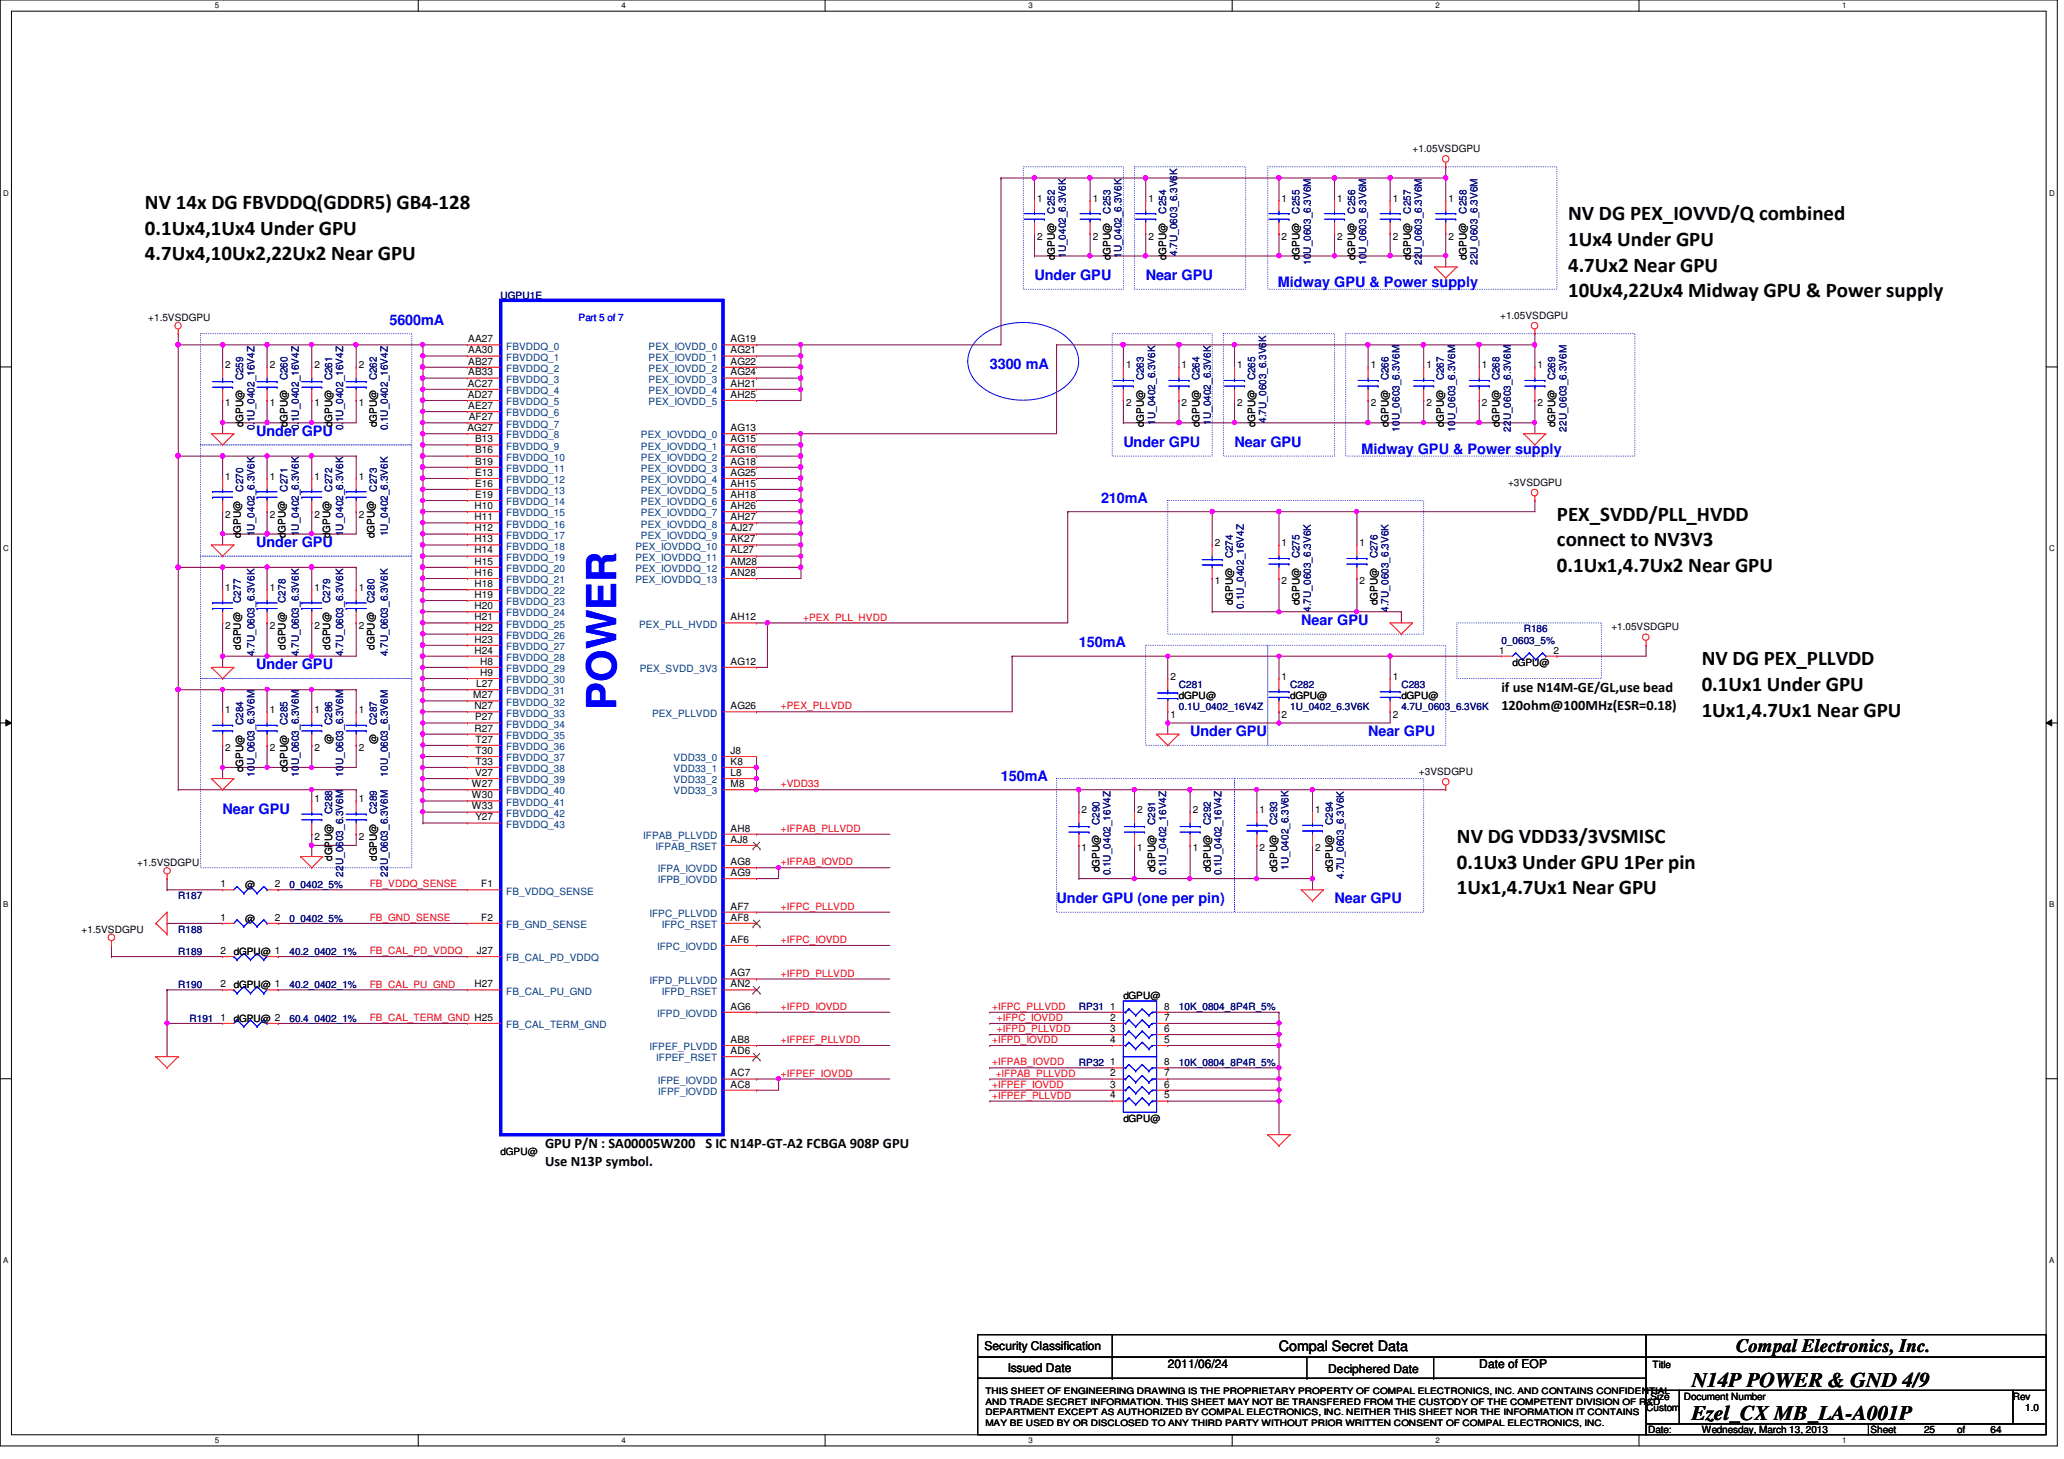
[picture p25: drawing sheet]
<svg xmlns="http://www.w3.org/2000/svg" width="297mm" height="210mm" viewBox="0 0 297 210" stroke-linecap="round" stroke-linejoin="round" font-family="sans-serif">
<defs><g id="words">
<text font-size="5.9" fill="#00f" x="88.7" y="102.1" transform="rotate(-90 88.7 102.1)">POWER</text>
<g font-size="3">
<text x="20.9" y="30.1">NV 14x DG FBVDDQ(GDDR5) GB4-128</text>
<text x="20.9" y="33.8">0.1Ux4,1Ux4 Under GPU</text>
<text x="225.7" y="31.7">NV DG PEX_IOVVD/Q combined</text>
<text x="225.7" y="35.4">1Ux4 Under GPU</text>
<text x="20.9" y="37.5">4.7Ux4,10Ux2,22Ux2 Near GPU</text>
<text x="225.7" y="39.1">4.7Ux2 Near GPU</text>
<text x="225.7" y="42.8">10Ux4,22Ux4 Midway GPU &amp; Power supply</text>
<text x="224.1" y="74.9">PEX_SVDD/PLL_HVDD</text>
<text x="224.1" y="78.6">connect to NV3V3</text>
<text x="224.1" y="82.3">0.1Ux1,4.7Ux2 Near GPU</text>
<text x="244.9" y="95.7">NV DG PEX_PLLVDD</text>
<text x="244.9" y="99.4">0.1Ux1 Under GPU</text>
<text x="244.9" y="103.1">1Ux1,4.7Ux1 Near GPU</text>
<text x="209.7" y="121.3">NV DG VDD33/3VSMISC</text>
<text x="209.7" y="125">0.1Ux3 Under GPU 1Per pin</text>
<text x="209.7" y="128.7">1Ux1,4.7Ux1 Near GPU</text>
<text x="243.5" y="199.6">N14P POWER &amp; GND 4/9</text>
<text x="243.5" y="204.3">Ezel_CX MB_LA-A001P</text>
</g>
<text font-size="2.7" x="249.8" y="194.5">Compal Electronics, Inc.</text>
<g font-size="2.1" fill="#00f">
<text x="148.9" y="40.3">Under GPU</text>
<text x="164.9" y="40.3">Near GPU</text>
<text x="183.9" y="41.3">Midway GPU &amp; Power supply</text>
<text x="56" y="46.7">5600mA</text>
<text x="142.4" y="53.1">3300 mA</text>
<text x="36.9" y="62.7">Under GPU</text>
<text x="161.7" y="64.3">Under GPU</text>
<text x="177.7" y="64.3">Near GPU</text>
<text x="195.9" y="65.3">Midway GPU &amp; Power supply</text>
<text x="158.5" y="72.3">210mA</text>
<text x="36.9" y="78.7">Under GPU</text>
<text x="187.3" y="89.9">Near GPU</text>
<text x="155.3" y="93.1">150mA</text>
<text x="36.9" y="96.3">Under GPU</text>
<text x="171.3" y="105.9">Under GPU</text>
<text x="196.9" y="105.9">Near GPU</text>
<text x="144.1" y="112.3">150mA</text>
<text x="32" y="117.1">Near GPU</text>
<text x="152.1" y="129.9">Under GPU (one per pin)</text>
<text x="192.1" y="129.9">Near GPU</text>
</g>
<g font-size="2.1">
<text x="216.1" y="99.6">if use N14M-GE/GL,use bead</text>
<text x="216.1" y="102.2">120ohm@100MHz(ESR=0.18)</text>
<text x="78.4" y="165.2">GPU P/N : SA00005W200 S IC N14P-GT-A2 FCBGA 908P GPU</text>
<text x="78.4" y="167.8">Use N13P symbol.</text>
<text x="184.1" y="194.4">Compal Secret Data</text>
</g>
<g font-size="1.7">
<text x="141.7" y="194.3">Security Classification</text>
<text x="145" y="197.3">Issued Date</text>
<text x="168.1" y="196.8">2011/06/24</text>
<text x="191.1" y="197.5">Deciphered Date</text>
<text x="212.9" y="196.8">Date of EOP</text>
</g>
<g font-size="1.4">
<text x="203.3" y="21.8">+1.05VSDGPU</text>
<text x="149.3" y="29">1</text>
<text x="157.3" y="29">1</text>
<text x="165.3" y="29">1</text>
<text x="184.4" y="29">1</text>
<text x="192.4" y="29">1</text>
<text x="200.4" y="29">1</text>
<text x="208.4" y="29">1</text>
<text x="149.3" y="34.5">2</text>
<text x="157.3" y="34.5">2</text>
<text x="165.3" y="34.5">2</text>
<text x="184.4" y="34.5">2</text>
<text x="192.4" y="34.5">2</text>
<text x="200.4" y="34.5">2</text>
<text x="208.4" y="34.5">2</text>
<text x="151.8" y="37.5" transform="rotate(-90 151.8 37.5)">dGPU@</text>
<text x="159.8" y="37.5" transform="rotate(-90 159.8 37.5)">dGPU@</text>
<text x="167.8" y="37.5" transform="rotate(-90 167.8 37.5)">dGPU@</text>
<text x="187" y="37.5" transform="rotate(-90 187 37.5)">dGPU@</text>
<text x="195" y="37.5" transform="rotate(-90 195 37.5)">dGPU@</text>
<text x="203" y="37.5" transform="rotate(-90 203 37.5)">dGPU@</text>
<text x="211" y="37.5" transform="rotate(-90 211 37.5)">dGPU@</text>
<text x="21.3" y="46.2">+1.5VSDGPU</text>
<text x="215.9" y="45.8">+1.05VSDGPU</text>
<text x="32.4" y="53">2</text>
<text x="38.8" y="53">2</text>
<text x="45.3" y="53">2</text>
<text x="51.6" y="53">2</text>
<text x="67.4" y="49.2">AA27</text>
<text x="67.4" y="50.8">AA30</text>
<text x="67.4" y="52.5">AB27</text>
<text x="105.2" y="49.2">AG19</text>
<text x="105.2" y="50.8">AG21</text>
<text x="105.2" y="52.5">AG22</text>
<text x="162" y="53">1</text>
<text x="170" y="53">1</text>
<text x="178.1" y="53">1</text>
<text x="197.3" y="53">1</text>
<text x="205.3" y="53">1</text>
<text x="213.3" y="53">1</text>
<text x="221.3" y="53">1</text>
<text x="32.4" y="58.5">1</text>
<text x="38.8" y="58.5">1</text>
<text x="45.3" y="58.5">1</text>
<text x="51.6" y="58.5">1</text>
<text x="67.3" y="55.6">AC27</text>
<text x="67.3" y="57.2">AD27</text>
<text x="67.4" y="54">AB33</text>
<text x="67.4" y="58.8">AE27</text>
<text x="105.2" y="54">AG24</text>
<text x="105.2" y="55.6">AH21</text>
<text x="105.2" y="57.2">AH25</text>
<text x="162" y="58.5">2</text>
<text x="170" y="58.5">2</text>
<text x="178.1" y="58.5">2</text>
<text x="197.3" y="58.5">2</text>
<text x="205.3" y="58.5">2</text>
<text x="213.3" y="58.5">2</text>
<text x="221.3" y="58.5">2</text>
<text x="35" y="61.5" transform="rotate(-90 35 61.5)">dGPU@</text>
<text x="41.4" y="61.5" transform="rotate(-90 41.4 61.5)">dGPU@</text>
<text x="47.8" y="61.5" transform="rotate(-90 47.8 61.5)">dGPU@</text>
<text x="54.2" y="61.5" transform="rotate(-90 54.2 61.5)">dGPU@</text>
<text x="67.3" y="62">AG27</text>
<text x="67.5" y="60.5">AF27</text>
<text x="68.4" y="63.6">B13</text>
<text x="68.4" y="65.2">B16</text>
<text x="105.2" y="62">AG13</text>
<text x="105.2" y="63.6">AG15</text>
<text x="105.2" y="65.2">AG16</text>
<text x="164.6" y="61.5" transform="rotate(-90 164.6 61.5)">dGPU@</text>
<text x="172.6" y="61.5" transform="rotate(-90 172.6 61.5)">dGPU@</text>
<text x="180.6" y="61.5" transform="rotate(-90 180.6 61.5)">dGPU@</text>
<text x="199.8" y="61.5" transform="rotate(-90 199.8 61.5)">dGPU@</text>
<text x="207.8" y="61.5" transform="rotate(-90 207.8 61.5)">dGPU@</text>
<text x="215.8" y="61.5" transform="rotate(-90 215.8 61.5)">dGPU@</text>
<text x="223.8" y="61.5" transform="rotate(-90 223.8 61.5)">dGPU@</text>
<text x="32.4" y="69">1</text>
<text x="38.8" y="69">1</text>
<text x="45.3" y="69">1</text>
<text x="51.6" y="69">1</text>
<text x="68.4" y="66.8">B19</text>
<text x="68.4" y="68.5">E13</text>
<text x="68.4" y="70">E16</text>
<text x="68.4" y="71.6">E19</text>
<text x="105.2" y="66.8">AG18</text>
<text x="105.2" y="68.5">AG25</text>
<text x="105.2" y="70">AH15</text>
<text x="105.2" y="71.6">AH18</text>
<text x="217" y="69.8">+3VSDGPU</text>
<text x="32.4" y="74.5">2</text>
<text x="34.7" y="77.5" transform="rotate(-90 34.7 77.5)">dGPU@</text>
<text x="38.8" y="74.5">2</text>
<text x="41.1" y="77.5" transform="rotate(-90 41.1 77.5)">dGPU@</text>
<text x="45.3" y="74.5">2</text>
<text x="47.5" y="77.5" transform="rotate(-90 47.5 77.5)">dGPU@</text>
<text x="51.6" y="74.5">2</text>
<text x="53.9" y="77.5" transform="rotate(-90 53.9 77.5)">dGPU@</text>
<text x="68.3" y="73.2">H10</text>
<text x="68.3" y="74.8">H11</text>
<text x="68.3" y="76.5">H12</text>
<text x="105.2" y="73.2">AH26</text>
<text x="105.2" y="74.8">AH27</text>
<text x="105.2" y="76.5">AJ27</text>
<text x="68.3" y="78">H13</text>
<text x="68.3" y="79.6">H14</text>
<text x="68.3" y="81.2">H15</text>
<text x="68.3" y="82.8">H16</text>
<text x="105.2" y="78">AK27</text>
<text x="105.2" y="79.6">AL27</text>
<text x="105.2" y="81.2">AM28</text>
<text x="105.2" y="82.8">AN28</text>
<text x="174.8" y="78.6">2</text>
<text x="184.4" y="78.6">1</text>
<text x="195.7" y="78.6">1</text>
<text x="32.4" y="85">1</text>
<text x="38.8" y="85">1</text>
<text x="45.3" y="85">1</text>
<text x="51.6" y="85">1</text>
<text x="68.3" y="84.5">H18</text>
<text x="68.3" y="86">H19</text>
<text x="68.3" y="87.6">H20</text>
<text x="68.3" y="89.2">H21</text>
<text x="105.2" y="89.2">AH12</text>
<text x="174.8" y="84.1">1</text>
<text x="177.4" y="87.1" transform="rotate(-90 177.4 87.1)">dGPU@</text>
<text x="184.4" y="84.1">2</text>
<text x="187" y="87.1" transform="rotate(-90 187 87.1)">dGPU@</text>
<text x="195.7" y="84.1">2</text>
<text x="198.2" y="87.1" transform="rotate(-90 198.2 87.1)">dGPU@</text>
<text x="32.4" y="90.5">2</text>
<text x="34.7" y="93.5" transform="rotate(-90 34.7 93.5)">dGPU@</text>
<text x="38.8" y="90.5">2</text>
<text x="41.1" y="93.5" transform="rotate(-90 41.1 93.5)">dGPU@</text>
<text x="45.3" y="90.5">2</text>
<text x="47.5" y="93.5" transform="rotate(-90 47.5 93.5)">dGPU@</text>
<text x="51.6" y="90.5">2</text>
<text x="53.9" y="93.5" transform="rotate(-90 53.9 93.5)">dGPU@</text>
<text x="68.3" y="90.8">H22</text>
<text x="68.3" y="92.5">H23</text>
<text x="68.3" y="94">H24</text>
<text x="69.1" y="95.6">H8</text>
<text x="105.2" y="95.6">AG12</text>
<text x="215.8" y="94">1</text>
<text x="217.7" y="95.8">dGPU@</text>
<text x="223.6" y="94">2</text>
<text x="231.9" y="90.6">+1.05VSDGPU</text>
<text x="68.1" y="100.5">M27</text>
<text x="68.5" y="98.8">L27</text>
<text x="69.1" y="97.2">H9</text>
<text x="168.4" y="97.8">2</text>
<text x="169.7" y="100.6">dGPU@</text>
<text x="184.4" y="97.8">1</text>
<text x="185.7" y="100.6">dGPU@</text>
<text x="200.4" y="97.8">1</text>
<text x="201.7" y="100.6">dGPU@</text>
<text x="32.4" y="102.6">1</text>
<text x="38.8" y="102.6">1</text>
<text x="45.3" y="102.6">1</text>
<text x="47.8" y="107.1" transform="rotate(-90 47.8 107.1)">@</text>
<text x="51.6" y="102.6">1</text>
<text x="54.2" y="107.1" transform="rotate(-90 54.2 107.1)">@</text>
<text x="68.3" y="102">N27</text>
<text x="68.3" y="105.2">R27</text>
<text x="68.4" y="103.6">P27</text>
<text x="68.4" y="106.8">T27</text>
<text x="105.2" y="102">AG26</text>
<text x="168.4" y="103.3">1</text>
<text x="184.4" y="103.3">2</text>
<text x="200.4" y="103.3">2</text>
<text x="32.4" y="108.1">2</text>
<text x="35" y="111.1" transform="rotate(-90 35 111.1)">dGPU@</text>
<text x="38.8" y="108.1">2</text>
<text x="41.4" y="111.1" transform="rotate(-90 41.4 111.1)">dGPU@</text>
<text x="45.3" y="108.1">2</text>
<text x="51.6" y="108.1">2</text>
<text x="67.9" y="113.2">W27</text>
<text x="68.4" y="111.6">V27</text>
<text x="68.4" y="108.5">T30</text>
<text x="68.4" y="110">T33</text>
<text x="105.2" y="108.5">J8</text>
<text x="105.2" y="110">K8</text>
<text x="105.2" y="111.6">L8</text>
<text x="105.2" y="113.2">M8</text>
<text x="204.2" y="111.5">+3VSDGPU</text>
<text x="45.3" y="115.4">1</text>
<text x="51.6" y="115.4">1</text>
<text x="67.9" y="114.9">W30</text>
<text x="67.9" y="116.5">W33</text>
<text x="68.4" y="118">Y27</text>
<text x="105.2" y="119.6">AH8</text>
<text x="155.7" y="117">2</text>
<text x="163.7" y="117">2</text>
<text x="171.7" y="117">2</text>
<text x="181.3" y="117">1</text>
<text x="189.3" y="117">1</text>
<text x="19.7" y="124.6">+1.5VSDGPU</text>
<text x="45.3" y="120.9">2</text>
<text x="47.8" y="123.9" transform="rotate(-90 47.8 123.9)">dGPU@</text>
<text x="51.6" y="120.9">2</text>
<text x="54.2" y="123.9" transform="rotate(-90 54.2 123.9)">dGPU@</text>
<text x="105.2" y="124.5">AG8</text>
<text x="105.2" y="121.2">AJ8</text>
<text x="155.7" y="122.5">1</text>
<text x="158.2" y="125.5" transform="rotate(-90 158.2 125.5)">dGPU@</text>
<text x="163.7" y="122.5">1</text>
<text x="166.2" y="125.5" transform="rotate(-90 166.2 125.5)">dGPU@</text>
<text x="171.7" y="122.5">1</text>
<text x="174.2" y="125.5" transform="rotate(-90 174.2 125.5)">dGPU@</text>
<text x="181.3" y="122.5">2</text>
<text x="183.8" y="125.5" transform="rotate(-90 183.8 125.5)">dGPU@</text>
<text x="189.3" y="122.5">2</text>
<text x="191.8" y="125.5" transform="rotate(-90 191.8 125.5)">dGPU@</text>
<text x="31.7" y="127.6">1</text>
<text x="35.3" y="127.8">@</text>
<text x="39.5" y="127.6">2</text>
<text x="69.3" y="127.6">F1</text>
<text x="105.2" y="126">AG9</text>
<text x="105.2" y="130.9">AF7</text>
<text x="11.7" y="134.2">+1.5VSDGPU</text>
<text x="31.7" y="132.5">1</text>
<text x="31.7" y="137.2">2</text>
<text x="33.7" y="137.4">dGPU@ 1</text>
<text x="35.3" y="132.6">@</text>
<text x="39.5" y="132.5">2</text>
<text x="68.6" y="137.2">J27</text>
<text x="69.3" y="132.5">F2</text>
<text x="105.2" y="135.6">AF6</text>
<text x="105.2" y="132.5">AF8</text>
<text x="31.7" y="142">2</text>
<text x="33.7" y="142.2">dGPU@ 1</text>
<text x="68.3" y="142">H27</text>
<text x="105.2" y="140.5">AG7</text>
<text x="105.2" y="142">AN2</text>
<text x="161.7" y="143.8">dGPU@</text>
<text x="31.7" y="146.9">1</text>
<text x="33.7" y="147">dGPU@ 2</text>
<text x="105.2" y="145.2">AG6</text>
<text x="159.8" y="145.2">1</text>
<text x="159.8" y="146.9">2</text>
<text x="159.8" y="148.5">3</text>
<text x="167.6" y="145.2">8</text>
<text x="167.6" y="146.9">7</text>
<text x="167.6" y="148.5">6</text>
<text x="105.2" y="154.9">AC7</text>
<text x="105.2" y="150">AB8</text>
<text x="105.2" y="151.6">AD6</text>
<text x="159.8" y="150">4</text>
<text x="159.8" y="153.2">1</text>
<text x="159.8" y="154.9">2</text>
<text x="167.6" y="150">5</text>
<text x="167.6" y="153.2">8</text>
<text x="167.6" y="154.9">7</text>
<text x="105.2" y="156.5">AC8</text>
<text x="159.8" y="156.5">3</text>
<text x="159.8" y="158">4</text>
<text x="161.7" y="161.4">dGPU@</text>
<text x="167.6" y="156.5">6</text>
<text x="167.6" y="158">5</text>
<text x="72" y="166.2">dGPU@</text>
<text x="237.8" y="196.8">Title</text>
<text x="236.9" y="203">Custom</text>
<text x="237.5" y="201.4">Size</text>
<text x="242.3" y="201.4">Document Number</text>
<text x="289.7" y="201.4">Rev</text>
<text x="291.5" y="203">1.0</text>
<text x="237.2" y="206.2">Date:</text>
<text x="244.9" y="206.2">Wednesday, March 13, 2013</text>
<text x="269.2" y="206.2">Sheet</text>
<text x="276.9" y="206.2">25</text>
<text x="281.7" y="206.2">of</text>
<text x="286.5" y="206.2">64</text>
</g>
<g font-size="1.4" fill="#000080">
<text x="151.8" y="30.7" transform="rotate(-90 151.8 30.7)">C252</text>
<text x="159.8" y="30.7" transform="rotate(-90 159.8 30.7)">C253</text>
<text x="167.8" y="30.7" transform="rotate(-90 167.8 30.7)">C254</text>
<text x="187" y="30.7" transform="rotate(-90 187 30.7)">C255</text>
<text x="195" y="30.7" transform="rotate(-90 195 30.7)">C256</text>
<text x="203" y="30.7" transform="rotate(-90 203 30.7)">C257</text>
<text x="211" y="30.7" transform="rotate(-90 211 30.7)">C258</text>
<text x="153.4" y="37.1" transform="rotate(-90 153.4 37.1)">1U_0402_6.3V6K</text>
<text x="161.4" y="37.1" transform="rotate(-90 161.4 37.1)">1U_0402_6.3V6K</text>
<text x="169.4" y="36.8" transform="rotate(-90 169.4 36.8)">4.7U_0603_6.3V6K</text>
<text x="188.6" y="38.1" transform="rotate(-90 188.6 38.1)">10U_0603_6.3V6M</text>
<text x="196.6" y="38.1" transform="rotate(-90 196.6 38.1)">10U_0603_6.3V6M</text>
<text x="204.6" y="38.1" transform="rotate(-90 204.6 38.1)">22U_0603_6.3V6M</text>
<text x="212.6" y="38.1" transform="rotate(-90 212.6 38.1)">22U_0603_6.3V6M</text>
<text x="72" y="43">UGPU1E</text>
<text x="35" y="54.7" transform="rotate(-90 35 54.7)">C259</text>
<text x="41.4" y="54.7" transform="rotate(-90 41.4 54.7)">C260</text>
<text x="47.8" y="54.7" transform="rotate(-90 47.8 54.7)">C261</text>
<text x="54.2" y="54.7" transform="rotate(-90 54.2 54.7)">C262</text>
<text x="164.6" y="54.7" transform="rotate(-90 164.6 54.7)">C263</text>
<text x="172.6" y="54.7" transform="rotate(-90 172.6 54.7)">C264</text>
<text x="180.6" y="54.7" transform="rotate(-90 180.6 54.7)">C265</text>
<text x="199.8" y="54.7" transform="rotate(-90 199.8 54.7)">C266</text>
<text x="207.8" y="54.7" transform="rotate(-90 207.8 54.7)">C267</text>
<text x="215.8" y="54.7" transform="rotate(-90 215.8 54.7)">C268</text>
<text x="223.8" y="54.7" transform="rotate(-90 223.8 54.7)">C269</text>
<text x="36.6" y="61.9" transform="rotate(-90 36.6 61.9)">0.1U_0402_16V4Z</text>
<text x="43" y="61.9" transform="rotate(-90 43 61.9)">0.1U_0402_16V4Z</text>
<text x="49.4" y="61.9" transform="rotate(-90 49.4 61.9)">0.1U_0402_16V4Z</text>
<text x="55.8" y="61.9" transform="rotate(-90 55.8 61.9)">0.1U_0402_16V4Z</text>
<text x="166.2" y="61.1" transform="rotate(-90 166.2 61.1)">1U_0402_6.3V6K</text>
<text x="174.2" y="61.1" transform="rotate(-90 174.2 61.1)">1U_0402_6.3V6K</text>
<text x="182.2" y="60.8" transform="rotate(-90 182.2 60.8)">4.7U_0603_6.3V6K</text>
<text x="201.4" y="62.1" transform="rotate(-90 201.4 62.1)">10U_0603_6.3V6M</text>
<text x="209.4" y="62.1" transform="rotate(-90 209.4 62.1)">10U_0603_6.3V6M</text>
<text x="217.4" y="62.1" transform="rotate(-90 217.4 62.1)">22U_0603_6.3V6M</text>
<text x="225.4" y="62.1" transform="rotate(-90 225.4 62.1)">22U_0603_6.3V6M</text>
<text x="35" y="70.7" transform="rotate(-90 35 70.7)">C270</text>
<text x="41.4" y="70.7" transform="rotate(-90 41.4 70.7)">C271</text>
<text x="47.8" y="70.7" transform="rotate(-90 47.8 70.7)">C272</text>
<text x="54.2" y="70.7" transform="rotate(-90 54.2 70.7)">C273</text>
<text x="36.6" y="77.1" transform="rotate(-90 36.6 77.1)">1U_0402_6.3V6K</text>
<text x="43" y="77.1" transform="rotate(-90 43 77.1)">1U_0402_6.3V6K</text>
<text x="49.4" y="77.1" transform="rotate(-90 49.4 77.1)">1U_0402_6.3V6K</text>
<text x="55.8" y="77.1" transform="rotate(-90 55.8 77.1)">1U_0402_6.3V6K</text>
<text x="177.4" y="80.3" transform="rotate(-90 177.4 80.3)">C274</text>
<text x="187" y="80.3" transform="rotate(-90 187 80.3)">C275</text>
<text x="198.2" y="80.3" transform="rotate(-90 198.2 80.3)">C276</text>
<text x="34.7" y="86.7" transform="rotate(-90 34.7 86.7)">C277</text>
<text x="41.1" y="86.7" transform="rotate(-90 41.1 86.7)">C278</text>
<text x="47.5" y="86.7" transform="rotate(-90 47.5 86.7)">C279</text>
<text x="53.9" y="86.7" transform="rotate(-90 53.9 86.7)">C280</text>
<text x="179" y="87.5" transform="rotate(-90 179 87.5)">0.1U_0402_16V4Z</text>
<text x="188.6" y="88" transform="rotate(-90 188.6 88)">4.7U_0603_6.3V6K</text>
<text x="199.8" y="88" transform="rotate(-90 199.8 88)">4.7U_0603_6.3V6K</text>
<text x="36.6" y="94.4" transform="rotate(-90 36.6 94.4)">4.7U_0603_6.3V6K</text>
<text x="43" y="94.4" transform="rotate(-90 43 94.4)">4.7U_0603_6.3V6K</text>
<text x="49.4" y="94.4" transform="rotate(-90 49.4 94.4)">4.7U_0603_6.3V6K</text>
<text x="55.8" y="94.4" transform="rotate(-90 55.8 94.4)">4.7U_0603_6.3V6K</text>
<text x="216.1" y="92.6">0_0603_5%</text>
<text x="219.3" y="91">R186</text>
<text x="169.7" y="99">C281</text>
<text x="185.7" y="99">C282</text>
<text x="201.7" y="99">C283</text>
<text x="35" y="104.4" transform="rotate(-90 35 104.4)">C284</text>
<text x="41.4" y="104.4" transform="rotate(-90 41.4 104.4)">C285</text>
<text x="47.8" y="104.4" transform="rotate(-90 47.8 104.4)">C286</text>
<text x="54.2" y="104.4" transform="rotate(-90 54.2 104.4)">C287</text>
<text x="169.7" y="102.2">0.1U_0402_16V4Z</text>
<text x="185.7" y="102.2">1U_0402_6.3V6K</text>
<text x="201.7" y="102.2">4.7U_0603_6.3V6K</text>
<text x="36.6" y="111.7" transform="rotate(-90 36.6 111.7)">10U_0603_6.3V6M</text>
<text x="43" y="111.7" transform="rotate(-90 43 111.7)">10U_0603_6.3V6M</text>
<text x="49.4" y="111.7" transform="rotate(-90 49.4 111.7)">10U_0603_6.3V6M</text>
<text x="55.8" y="111.7" transform="rotate(-90 55.8 111.7)">10U_0603_6.3V6M</text>
<text x="47.8" y="117.1" transform="rotate(-90 47.8 117.1)">C288</text>
<text x="54.2" y="117.1" transform="rotate(-90 54.2 117.1)">C289</text>
<text x="158.2" y="118.7" transform="rotate(-90 158.2 118.7)">C290</text>
<text x="166.2" y="118.7" transform="rotate(-90 166.2 118.7)">C291</text>
<text x="174.2" y="118.7" transform="rotate(-90 174.2 118.7)">C292</text>
<text x="183.8" y="118.7" transform="rotate(-90 183.8 118.7)">C293</text>
<text x="191.8" y="118.7" transform="rotate(-90 191.8 118.7)">C294</text>
<text x="159.8" y="125.9" transform="rotate(-90 159.8 125.9)">0.1U_0402_16V4Z</text>
<text x="167.8" y="125.9" transform="rotate(-90 167.8 125.9)">0.1U_0402_16V4Z</text>
<text x="175.8" y="125.9" transform="rotate(-90 175.8 125.9)">0.1U_0402_16V4Z</text>
<text x="185.4" y="125.1" transform="rotate(-90 185.4 125.1)">1U_0402_6.3V6K</text>
<text x="25.7" y="129.4">R187</text>
<text x="41.7" y="127.8">0_0402_5%</text>
<text x="49.4" y="126.1" transform="rotate(-90 49.4 126.1)">22U_0603_6.3V6M</text>
<text x="55.8" y="126.1" transform="rotate(-90 55.8 126.1)">22U_0603_6.3V6M</text>
<text x="193.4" y="126.4" transform="rotate(-90 193.4 126.4)">4.7U_0603_6.3V6K</text>
<text x="25.7" y="134.2">R188</text>
<text x="25.7" y="137.4">R189</text>
<text x="41.7" y="137.4">40.2_0402_1%</text>
<text x="41.7" y="132.6">0_0402_5%</text>
<text x="25.7" y="142.2">R190</text>
<text x="41.7" y="142.2">40.2_0402_1%</text>
<text x="27.3" y="147">R191</text>
<text x="41.7" y="147">60.4_0402_1%</text>
<text x="155.3" y="145.4">RP31</text>
<text x="169.7" y="145.4">10K_0804_8P4R_5%</text>
<text x="155.3" y="153.4">RP32</text>
<text x="169.7" y="153.4">10K_0804_8P4R_5%</text>
</g>
<text font-size="1.4" fill="#00f" x="83.3" y="46.2">Part 5 of 7</text>
<g font-size="1.4" fill="#004080">
<text x="72.9" y="50.3">FBVDDQ_0</text>
<text x="72.9" y="51.9">FBVDDQ_1</text>
<text x="72.9" y="53.5">FBVDDQ_2</text>
<text x="93.3" y="50.3">PEX_IOVDD_0</text>
<text x="93.3" y="51.9">PEX_IOVDD_1</text>
<text x="93.3" y="53.5">PEX_IOVDD_2</text>
<text x="72.9" y="55.1">FBVDDQ_3</text>
<text x="72.9" y="56.7">FBVDDQ_4</text>
<text x="72.9" y="58.3">FBVDDQ_5</text>
<text x="72.9" y="59.9">FBVDDQ_6</text>
<text x="93.3" y="55.1">PEX_IOVDD_3</text>
<text x="93.3" y="56.7">PEX_IOVDD_4</text>
<text x="93.3" y="58.3">PEX_IOVDD_5</text>
<text x="72.9" y="61.5">FBVDDQ_7</text>
<text x="72.9" y="63.1">FBVDDQ_8</text>
<text x="72.9" y="64.7">FBVDDQ_9</text>
<text x="92.2" y="63.1">PEX_IOVDDQ_0</text>
<text x="92.2" y="64.7">PEX_IOVDDQ_1</text>
<text x="72.9" y="66.3">FBVDDQ_10</text>
<text x="72.9" y="67.9">FBVDDQ_11</text>
<text x="72.9" y="69.5">FBVDDQ_12</text>
<text x="72.9" y="71.1">FBVDDQ_13</text>
<text x="92.2" y="66.3">PEX_IOVDDQ_2</text>
<text x="92.2" y="67.9">PEX_IOVDDQ_3</text>
<text x="92.2" y="69.5">PEX_IOVDDQ_4</text>
<text x="92.2" y="71.1">PEX_IOVDDQ_5</text>
<text x="72.9" y="72.7">FBVDDQ_14</text>
<text x="72.9" y="74.3">FBVDDQ_15</text>
<text x="72.9" y="75.9">FBVDDQ_16</text>
<text x="72.9" y="77.5">FBVDDQ_17</text>
<text x="92.2" y="72.7">PEX_IOVDDQ_6</text>
<text x="92.2" y="74.3">PEX_IOVDDQ_7</text>
<text x="92.2" y="75.9">PEX_IOVDDQ_8</text>
<text x="92.2" y="77.5">PEX_IOVDDQ_9</text>
<text x="72.9" y="79.1">FBVDDQ_18</text>
<text x="72.9" y="80.7">FBVDDQ_19</text>
<text x="72.9" y="82.3">FBVDDQ_20</text>
<text x="72.9" y="83.9">FBVDDQ_21</text>
<text x="91.4" y="79.1">PEX_IOVDDQ_10</text>
<text x="91.4" y="80.7">PEX_IOVDDQ_11</text>
<text x="91.4" y="82.3">PEX_IOVDDQ_12</text>
<text x="91.4" y="83.9">PEX_IOVDDQ_13</text>
<text x="72.9" y="85.5">FBVDDQ_22</text>
<text x="72.9" y="87.1">FBVDDQ_23</text>
<text x="72.9" y="88.7">FBVDDQ_24</text>
<text x="72.9" y="90.3">FBVDDQ_25</text>
<text x="72.9" y="91.9">FBVDDQ_26</text>
<text x="72.9" y="93.5">FBVDDQ_27</text>
<text x="72.9" y="95.1">FBVDDQ_28</text>
<text x="92" y="90.3">PEX_PLL_HVDD</text>
<text x="72.9" y="96.7">FBVDDQ_29</text>
<text x="72.9" y="98.3">FBVDDQ_30</text>
<text x="72.9" y="99.9">FBVDDQ_31</text>
<text x="72.9" y="101.5">FBVDDQ_32</text>
<text x="92.1" y="96.7">PEX_SVDD_3V3</text>
<text x="72.9" y="103.1">FBVDDQ_33</text>
<text x="72.9" y="104.7">FBVDDQ_34</text>
<text x="72.9" y="106.3">FBVDDQ_35</text>
<text x="72.9" y="107.9">FBVDDQ_36</text>
<text x="93.8" y="103.1">PEX_PLLVDD</text>
<text x="72.9" y="109.5">FBVDDQ_37</text>
<text x="72.9" y="111.1">FBVDDQ_38</text>
<text x="72.9" y="112.7">FBVDDQ_39</text>
<text x="96.9" y="109.5">VDD33_0</text>
<text x="96.9" y="111.1">VDD33_1</text>
<text x="96.9" y="112.7">VDD33_2</text>
<text x="72.9" y="114.3">FBVDDQ_40</text>
<text x="72.9" y="115.9">FBVDDQ_41</text>
<text x="72.9" y="117.5">FBVDDQ_42</text>
<text x="72.9" y="119.1">FBVDDQ_43</text>
<text x="96.9" y="114.3">VDD33_3</text>
<text x="92.6" y="120.7">IFPAB_PLLVDD</text>
<text x="94.4" y="122.3">IFPAB_RSET</text>
<text x="94.7" y="125.5">IFPA_IOVDD</text>
<text x="72.9" y="128.7">FB_VDDQ_SENSE</text>
<text x="93.5" y="131.9">IFPC_PLLVDD</text>
<text x="94.7" y="127.1">IFPB_IOVDD</text>
<text x="72.9" y="133.5">FB_GND_SENSE</text>
<text x="94.6" y="136.7">IFPC_IOVDD</text>
<text x="95.2" y="133.5">IFPC_RSET</text>
<text x="72.9" y="138.3">FB_CAL_PD_VDDQ</text>
<text x="72.9" y="143.1">FB_CAL_PU_GND</text>
<text x="93.5" y="141.5">IFPD_PLLVDD</text>
<text x="95.2" y="143.1">IFPD_RSET</text>
<text x="72.9" y="147.9">FB_CAL_TERM_GND</text>
<text x="94.6" y="146.3">IFPD_IOVDD</text>
<text x="93.5" y="151.1">IFPEF_PLVDD</text>
<text x="94.4" y="152.7">IFPEF_RSET</text>
<text x="94.7" y="155.9">IFPE_IOVDD</text>
<text x="94.7" y="157.5">IFPF_IOVDD</text>
</g>
<g font-size="1.4" fill="#f00">
<text x="115.6" y="89.3">+PEX_PLL_HVDD</text>
<text x="112.4" y="102.1">+PEX_PLLVDD</text>
<text x="112.4" y="113.3">+VDD33</text>
<text x="112.4" y="119.7">+IFPAB_PLLVDD</text>
<text x="112.4" y="124.5">+IFPAB_IOVDD</text>
<text x="53.2" y="127.7">FB_VDDQ_SENSE</text>
<text x="112.4" y="130.9">+IFPC_PLLVDD</text>
<text x="53.2" y="137.3">FB_CAL_PD_VDDQ</text>
<text x="53.2" y="132.5">FB_GND_SENSE</text>
<text x="112.4" y="135.7">+IFPC_IOVDD</text>
<text x="53.2" y="142.1">FB_CAL_PU_GND</text>
<text x="112.4" y="140.5">+IFPD_PLLVDD</text>
<text x="53.2" y="146.9">FB_CAL_TERM_GND H25</text>
<text x="112.4" y="145.3">+IFPD_IOVDD</text>
<text x="142.8" y="145.3">+IFPC_PLLVDD</text>
<text x="143.5" y="148.5">+IFPD_PLLVDD</text>
<text x="143.5" y="146.9">+IFPC_IOVDD</text>
<text x="112.4" y="150.1">+IFPEF_PLLVDD</text>
<text x="112.4" y="154.9">+IFPEF_IOVDD</text>
<text x="142.8" y="150.1">+IFPD_IOVDD</text>
<text x="142.8" y="153.3">+IFPAB_IOVDD</text>
<text x="143.3" y="154.9">+IFPAB_PLLVDD</text>
<text x="142.8" y="156.5">+IFPEF_IOVDD</text>
<text x="142.8" y="158.1">+IFPEF_PLLVDD</text>
</g>
<g font-size="1.3">
<text x="141.8" y="200.6">THIS SHEET OF ENGINEERING DRAWING IS THE PROPRIETARY PROPERTY OF COMPAL ELECTRONICS, INC. AND CONTAINS CONFIDENTIAL</text>
<text x="141.8" y="202.1">AND TRADE SECRET INFORMATION. THIS SHEET MAY NOT BE TRANSFERED FROM THE CUSTODY OF THE COMPETENT DIVISION OF R&amp;D</text>
<text x="141.8" y="203.6">DEPARTMENT EXCEPT AS AUTHORIZED BY COMPAL ELECTRONICS, INC. NEITHER THIS SHEET NOR THE INFORMATION IT CONTAINS</text>
<text x="141.8" y="205.1">MAY BE USED BY OR DISCLOSED TO ANY THIRD PARTY WITHOUT PRIOR WRITTEN CONSENT OF COMPAL ELECTRONICS, INC.</text>
</g>
<g font-size="1.1">
<text x="30.9" y="1.1">5</text>
<text x="89.4" y="1.1">4</text>
<text x="148" y="1.1">3</text>
<text x="206.6" y="1.1">2</text>
<text x="265.1" y="1.1">1</text>
<text x=".5" y="28.2">D</text>
<text x="294.9" y="28.2">D</text>
<text x=".5" y="79.3">C</text>
<text x="294.9" y="79.3">C</text>
<text x=".5" y="130.6">B</text>
<text x="294.9" y="130.6">B</text>
<text x=".5" y="181.7">A</text>
<text x="294.9" y="181.7">A</text>
<text x="30.9" y="207.6">5</text>
<text x="89.4" y="207.6">4</text>
<text x="148" y="207.6">3</text>
<text x="206.6" y="207.6">2</text>
<text x="265.1" y="207.6">1</text>
</g>
</g></defs>
<path d="M0 0h296.1v208h-296.1zM1.6 1.6h292.9v204.8h-292.9z" fill="none" stroke="#000" stroke-width=".14"/>
<g fill="#fff">
<path d="M30.9 .2h.6v1.2h-.6z"/>
<path d="M30.9 206.6h.6v1.2h-.6z"/>
</g>
<path d="M60.2 0v1.6M60.2 206.4v1.6" fill="none" stroke="#000" stroke-width=".14"/>
<g fill="#fff">
<path d="M89.4 .2h.6v1.2h-.6z"/>
<path d="M89.4 206.6h.6v1.2h-.6z"/>
</g>
<path d="M118.7 0v1.6M118.7 206.4v1.6" fill="none" stroke="#000" stroke-width=".14"/>
<g fill="#fff">
<path d="M148 .2h.6v1.2h-.6z"/>
<path d="M148 206.6h.6v1.2h-.6z"/>
</g>
<path d="M177.3 0v1.6M177.3 206.4v1.6" fill="none" stroke="#000" stroke-width=".14"/>
<g fill="#fff">
<path d="M206.6 .2h.6v1.2h-.6z"/>
<path d="M206.6 206.6h.6v1.2h-.6z"/>
</g>
<path d="M235.9 0v1.6M235.9 206.4v1.6" fill="none" stroke="#000" stroke-width=".14"/>
<g fill="#fff">
<path d="M265.1 .2h.6v1.2h-.6z"/>
<path d="M265.1 206.6h.6v1.2h-.6z"/>
<path d="M.5 27.2h.7v1.2h-.7z"/>
<path d="M294.9 27.2h.8v1.2h-.8z"/>
<path d="M.5 78.4h.7v1.1h-.7z"/>
<path d="M294.9 78.4h.8v1.1h-.8z"/>
</g>
<path d="M0 52.8h1.6M294.5 52.8h1.6" fill="none" stroke="#000" stroke-width=".14"/>
<g fill="#fff">
<path d="M.5 129.6h.7v1.2h-.7z"/>
<path d="M294.9 129.6h.7v1.2h-.7z"/>
</g>
<path d="M0 104h1.6M.8 103.5l.8 .5-.8 .4zM294.5 104l.8-.5v.9zM294.5 104h1.6" fill="none" stroke="#000" stroke-width=".14"/>
<path d="M.8 103.5l.8 .5-.8 .4zM294.5 104l.8-.5v.9z" fill="#000"/>
<g fill="#fff">
<path d="M.5 180.8h.7v1.1h-.7z"/>
<path d="M294.9 180.8h.7v1.1h-.7z"/>
</g>
<path d="M0 155.2h1.6M294.5 155.2h1.6" fill="none" stroke="#000" stroke-width=".14"/>
<g fill="none" stroke="#00f" stroke-width=".14" stroke-dasharray="0 .3">
<path d="M147.3 24h14.4v17.6h-14.4zM163.3 24h16v17.6h-16zM182.5 24h41.6v17.6h-41.6zM28.9 48h30.4v16h-30.4zM160.1 48h14.4v17.6h-14.4zM176.1 48h16v17.6h-16zM193.7 48h41.6v17.6h-41.6zM28.9 64h30.4v16h-30.4zM168.1 72h36.8v19.2h-36.8zM28.9 80h30.4v17.6h-30.4zM28.9 97.6h30.4v27.2h-30.4zM164.9 92.8h17.6v14.4h-17.6z"/>
<path d="M182.5 92.8h25.6v14.4h-25.6zM209.7 89.6h20.8v8h-20.8zM152.1 112h25.6v19.2h-25.6zM177.7 112h27.2v19.2h-27.2z"/>
</g>
<path d="M140.6 48.9a10.1 10.1 0 0 1 10-2 6.5 6.5 0 0 1 4.5 4.3 4.5 4.5 0 0 1-1.8 4.4 10.3 10.3 0 0 1-12.1 0 4.4 4.4 0 0 1-.6-6.7z" fill="none" stroke="#00f" stroke-width=".14"/>
<path d="M163.3 113.6h.1M163.3 113.6h8" fill="none" stroke="#800040" stroke-width=".14"/>
<circle cx="163.2" cy="113.6" r=".31" fill="#f0f"/>
<circle cx="163.2" cy="113.6" r=".31" fill="none" stroke="#f0f" stroke-width=".14"/>
<path d="M155.3 113.6h.1M155.3 113.6h8" fill="none" stroke="#800040" stroke-width=".14"/>
<circle cx="155.2" cy="113.6" r=".31" fill="#f0f"/>
<circle cx="155.2" cy="113.6" r=".31" fill="none" stroke="#f0f" stroke-width=".14"/>
<path d="M171.3 113.6h.1M171.3 113.6v3.2" fill="none" stroke="#800040" stroke-width=".14"/>
<circle cx="171.2" cy="113.6" r=".31" fill="#f0f"/>
<circle cx="171.2" cy="113.6" r=".31" fill="none" stroke="#f0f" stroke-width=".14"/>
<path d="M163.3 126.4h.1M171.3 121.6h.1M171.3 121.6v4.8h-8" fill="none" stroke="#800040" stroke-width=".14"/>
<circle cx="163.2" cy="126.4" r=".3" fill="#f0f"/>
<circle cx="163.2" cy="126.4" r=".3" fill="none" stroke="#f0f" stroke-width=".14"/>
<path d="M204.9 49.6h.1M204.9 49.6v3.2M163.3 113.6h.1M163.3 113.6v3.2M188.9 126.4h.1M188.9 126.4v1.6" fill="none" stroke="#800040" stroke-width=".14"/>
<circle cx="204.8" cy="49.6" r=".31" fill="#f0f"/>
<circle cx="204.8" cy="49.6" r=".31" fill="none" stroke="#f0f" stroke-width=".14"/>
<path d="M220.9 49.6h.1M220.9 49.6v3.2" fill="none" stroke="#800040" stroke-width=".14"/>
<circle cx="220.8" cy="49.6" r=".31" fill="#f0f"/>
<circle cx="220.8" cy="49.6" r=".31" fill="none" stroke="#f0f" stroke-width=".14"/>
<path d="M161.7 49.6h.1M161.7 49.6v3.2" fill="none" stroke="#800040" stroke-width=".14"/>
<circle cx="161.6" cy="49.6" r=".32" fill="#f0f"/>
<circle cx="161.6" cy="49.6" r=".32" fill="none" stroke="#f0f" stroke-width=".14"/>
<path d="M204.9 57.6h.1M204.9 57.6v3.2M220.9 60.8h.1M220.9 60.8v1.6" fill="none" stroke="#800040" stroke-width=".14"/>
<circle cx="220.9" cy="60.8" r=".3" fill="#f0f"/>
<circle cx="220.9" cy="60.8" r=".3" fill="none" stroke="#f0f" stroke-width=".14"/>
<g fill="none" stroke="#800040" stroke-width=".14">
<path d="M161.7 57.6h.1M161.7 57.6v3.2M177.7 57.6h.1M177.7 57.6v3.2M196.9 49.6h.1M196.9 57.6h.1M196.9 49.6v3.2M196.9 57.6v3.2M212.9 49.6h.1M212.9 57.6h.1M212.9 49.6v3.2M212.9 57.6v3.2"/>
<path d="M184.1 94.4h.1M184.1 94.4h16M200.1 94.4h.1M200.1 94.4v3.2M200.1 102.4h.1M200.1 102.4v1.6"/>
</g>
<circle cx="200.1" cy="94.4" r=".3" fill="#f0f"/>
<circle cx="200.1" cy="94.4" r=".3" fill="none" stroke="#f0f" stroke-width=".14"/>
<circle cx="184.1" cy="94.4" r=".3" fill="#f0f"/>
<circle cx="184.1" cy="94.4" r=".3" fill="none" stroke="#f0f" stroke-width=".14"/>
<path d="M200.1 94.4h.1M200.1 94.4h16" fill="none" stroke="#800040" stroke-width=".14"/>
<circle cx="200.1" cy="94.4" r=".3" fill="#f0f"/>
<circle cx="200.1" cy="94.4" r=".3" fill="none" stroke="#f0f" stroke-width=".14"/>
<path d="M184.1 94.4h.1M184.1 94.4v3.2M60.9 105.6h.1M60.9 105.6h6.4M60.9 105.6v1.6M168.1 104h.1M168.1 104v1.6" fill="none" stroke="#800040" stroke-width=".14"/>
<circle cx="60.8" cy="105.6" r=".31" fill="#f0f"/>
<circle cx="60.8" cy="105.6" r=".31" fill="none" stroke="#f0f" stroke-width=".14"/>
<path d="M108.9 70.4h.1M108.9 70.4h6.4M115.3 72h.1M115.3 72v1.6M60.9 107.2h.1M60.9 107.2h6.4" fill="none" stroke="#800040" stroke-width=".14"/>
<circle cx="115.2" cy="73.6" r=".31" fill="#f0f"/>
<circle cx="115.2" cy="73.6" r=".31" fill="none" stroke="#f0f" stroke-width=".14"/>
<circle cx="115.2" cy="72" r=".3" fill="#f0f"/>
<circle cx="115.2" cy="72" r=".3" fill="none" stroke="#f0f" stroke-width=".14"/>
<path d="M115.3 73.6h.1M115.3 73.6v1.6" fill="none" stroke="#800040" stroke-width=".14"/>
<circle cx="115.2" cy="75.2" r=".3" fill="#f0f"/>
<circle cx="115.2" cy="75.2" r=".3" fill="none" stroke="#f0f" stroke-width=".14"/>
<circle cx="115.2" cy="73.6" r=".31" fill="#f0f"/>
<circle cx="115.2" cy="73.6" r=".31" fill="none" stroke="#f0f" stroke-width=".14"/>
<path d="M108.9 75.2h.1M108.9 73.6h.1M108.9 72h.1M108.9 75.2h6.4M108.9 73.6h6.4M108.9 72h6.4M115.3 75.2h.1M115.3 65.6h.1M115.3 65.6v1.6M115.3 75.2v1.6" fill="none" stroke="#800040" stroke-width=".14"/>
<circle cx="115.2" cy="67.2" r=".3" fill="#f0f"/>
<circle cx="115.2" cy="67.2" r=".3" fill="none" stroke="#f0f" stroke-width=".14"/>
<circle cx="115.2" cy="65.6" r=".31" fill="#f0f"/>
<circle cx="115.2" cy="65.6" r=".31" fill="none" stroke="#f0f" stroke-width=".14"/>
<path d="M108.9 68.8h.1M108.9 67.2h.1M108.9 64h.1M108.9 68.8h6.4M108.9 67.2h6.4M108.9 64h6.4M115.3 68.8h.1M115.3 68.8v1.6" fill="none" stroke="#800040" stroke-width=".14"/>
<circle cx="115.2" cy="70.4" r=".3" fill="#f0f"/>
<circle cx="115.2" cy="70.4" r=".3" fill="none" stroke="#f0f" stroke-width=".14"/>
<circle cx="115.2" cy="68.8" r=".3" fill="#f0f"/>
<circle cx="115.2" cy="68.8" r=".3" fill="none" stroke="#f0f" stroke-width=".14"/>
<path d="M108.9 65.6h.1M108.9 65.6h6.4M115.3 67.2h.1M115.3 67.2v1.6" fill="none" stroke="#800040" stroke-width=".14"/>
<circle cx="115.2" cy="68.8" r=".3" fill="#f0f"/>
<circle cx="115.2" cy="68.8" r=".3" fill="none" stroke="#f0f" stroke-width=".14"/>
<circle cx="115.2" cy="67.2" r=".3" fill="#f0f"/>
<circle cx="115.2" cy="67.2" r=".3" fill="none" stroke="#f0f" stroke-width=".14"/>
<path d="M115.3 70.4h.1M115.3 70.4v1.6" fill="none" stroke="#800040" stroke-width=".14"/>
<circle cx="115.2" cy="72" r=".3" fill="#f0f"/>
<circle cx="115.2" cy="72" r=".3" fill="none" stroke="#f0f" stroke-width=".14"/>
<circle cx="115.2" cy="70.4" r=".3" fill="#f0f"/>
<circle cx="115.2" cy="70.4" r=".3" fill="none" stroke="#f0f" stroke-width=".14"/>
<path d="M115.3 64h.1M115.3 64v1.6" fill="none" stroke="#800040" stroke-width=".14"/>
<circle cx="115.2" cy="65.6" r=".31" fill="#f0f"/>
<circle cx="115.2" cy="65.6" r=".31" fill="none" stroke="#f0f" stroke-width=".14"/>
<circle cx="115.2" cy="64" r=".3" fill="#f0f"/>
<circle cx="115.2" cy="64" r=".3" fill="none" stroke="#f0f" stroke-width=".14"/>
<path d="M115.3 62.4h.1M115.3 62.4v1.6" fill="none" stroke="#800040" stroke-width=".14"/>
<circle cx="115.2" cy="64" r=".3" fill="#f0f"/>
<circle cx="115.2" cy="64" r=".3" fill="none" stroke="#f0f" stroke-width=".14"/>
<circle cx="115.2" cy="62.4" r=".3" fill="#f0f"/>
<circle cx="115.2" cy="62.4" r=".3" fill="none" stroke="#f0f" stroke-width=".14"/>
<path d="M60.9 89.6h.1M60.9 88h.1M60.9 89.6h6.4M60.9 88v1.6" fill="none" stroke="#800040" stroke-width=".14"/>
<circle cx="60.8" cy="88" r=".3" fill="#f0f"/>
<circle cx="60.8" cy="88" r=".3" fill="none" stroke="#f0f" stroke-width=".14"/>
<path d="M60.9 108.8h.1M60.9 107.2h.1M60.9 108.8h6.4M60.9 107.2v1.6" fill="none" stroke="#800040" stroke-width=".14"/>
<circle cx="60.8" cy="107.2" r=".3" fill="#f0f"/>
<circle cx="60.8" cy="107.2" r=".3" fill="none" stroke="#f0f" stroke-width=".14"/>
<path d="M60.9 97.6h.1M60.9 96h.1M60.9 97.6h6.4M60.9 96v1.6" fill="none" stroke="#800040" stroke-width=".14"/>
<circle cx="60.8" cy="96" r=".3" fill="#f0f"/>
<circle cx="60.8" cy="96" r=".3" fill="none" stroke="#f0f" stroke-width=".14"/>
<path d="M60.9 104h.1M60.9 104v1.6" fill="none" stroke="#800040" stroke-width=".14"/>
<circle cx="60.8" cy="104" r=".3" fill="#f0f"/>
<circle cx="60.8" cy="104" r=".3" fill="none" stroke="#f0f" stroke-width=".14"/>
<path d="M60.9 65.6h.1M60.9 65.6v1.6" fill="none" stroke="#800040" stroke-width=".14"/>
<circle cx="60.8" cy="67.2" r=".3" fill="#f0f"/>
<circle cx="60.8" cy="67.2" r=".3" fill="none" stroke="#f0f" stroke-width=".14"/>
<circle cx="60.8" cy="65.6" r=".31" fill="#f0f"/>
<circle cx="60.8" cy="65.6" r=".31" fill="none" stroke="#f0f" stroke-width=".14"/>
<path d="M60.9 59.2h.1M60.9 56h.1M60.9 49.6h.1M60.9 59.2h6.4M60.9 56h6.4M60.9 49.6v1.6M60.9 62.4h.1M60.9 62.4h6.4" fill="none" stroke="#800040" stroke-width=".14"/>
<circle cx="60.8" cy="51.2" r=".3" fill="#f0f"/>
<circle cx="60.8" cy="51.2" r=".3" fill="none" stroke="#f0f" stroke-width=".14"/>
<path d="M60.9 52.8h.1M60.9 52.8h6.4M60.9 86.4h.1M60.9 86.4v1.6" fill="none" stroke="#800040" stroke-width=".14"/>
<circle cx="60.8" cy="86.4" r=".3" fill="#f0f"/>
<circle cx="60.8" cy="86.4" r=".3" fill="none" stroke="#f0f" stroke-width=".14"/>
<path d="M60.9 76.8h.1M60.9 76.8v1.6" fill="none" stroke="#800040" stroke-width=".14"/>
<circle cx="60.8" cy="78.4" r=".3" fill="#f0f"/>
<circle cx="60.8" cy="78.4" r=".3" fill="none" stroke="#f0f" stroke-width=".14"/>
<circle cx="60.8" cy="76.8" r=".3" fill="#f0f"/>
<circle cx="60.8" cy="76.8" r=".3" fill="none" stroke="#f0f" stroke-width=".14"/>
<path d="M60.9 70.4h.1M60.9 73.6h.1M60.9 70.4h6.4M60.9 73.6v1.6M60.9 80h.1M60.9 80h6.4" fill="none" stroke="#800040" stroke-width=".14"/>
<circle cx="60.8" cy="75.2" r=".3" fill="#f0f"/>
<circle cx="60.8" cy="75.2" r=".3" fill="none" stroke="#f0f" stroke-width=".14"/>
<circle cx="60.8" cy="73.6" r=".31" fill="#f0f"/>
<circle cx="60.8" cy="73.6" r=".31" fill="none" stroke="#f0f" stroke-width=".14"/>
<path d="M60.9 67.2h.1M60.9 67.2v1.6" fill="none" stroke="#800040" stroke-width=".14"/>
<circle cx="60.8" cy="68.8" r=".3" fill="#f0f"/>
<circle cx="60.8" cy="68.8" r=".3" fill="none" stroke="#f0f" stroke-width=".14"/>
<circle cx="60.8" cy="67.2" r=".3" fill="#f0f"/>
<circle cx="60.8" cy="67.2" r=".3" fill="none" stroke="#f0f" stroke-width=".14"/>
<path d="M60.9 59.2h.1M60.9 59.2v1.6" fill="none" stroke="#800040" stroke-width=".14"/>
<circle cx="60.8" cy="60.8" r=".3" fill="#f0f"/>
<circle cx="60.8" cy="60.8" r=".3" fill="none" stroke="#f0f" stroke-width=".14"/>
<circle cx="60.8" cy="59.2" r=".3" fill="#f0f"/>
<circle cx="60.8" cy="59.2" r=".3" fill="none" stroke="#f0f" stroke-width=".14"/>
<path d="M60.9 49.6h.1M60.9 54.4h.1M60.9 49.6h6.4M60.9 54.4v1.6M60.9 72h.1M60.9 72h6.4M60.9 88h.1M60.9 86.4h.1M60.9 83.2h.1M60.9 88h6.4M60.9 86.4h6.4M60.9 83.2h6.4" fill="none" stroke="#800040" stroke-width=".14"/>
<circle cx="60.8" cy="56" r=".3" fill="#f0f"/>
<circle cx="60.8" cy="56" r=".3" fill="none" stroke="#f0f" stroke-width=".14"/>
<circle cx="60.8" cy="54.4" r=".3" fill="#f0f"/>
<circle cx="60.8" cy="54.4" r=".3" fill="none" stroke="#f0f" stroke-width=".14"/>
<path d="M60.9 60.8h.1M60.9 60.8h6.4M60.9 80h.1M60.9 80v1.6" fill="none" stroke="#800040" stroke-width=".14"/>
<circle cx="60.8" cy="81.6" r=".31" fill="#f0f"/>
<circle cx="60.8" cy="81.6" r=".31" fill="none" stroke="#f0f" stroke-width=".14"/>
<circle cx="60.8" cy="80" r=".3" fill="#f0f"/>
<circle cx="60.8" cy="80" r=".3" fill="none" stroke="#f0f" stroke-width=".14"/>
<path d="M60.9 57.6h.1M60.9 57.6v1.6" fill="none" stroke="#800040" stroke-width=".14"/>
<circle cx="60.8" cy="59.2" r=".3" fill="#f0f"/>
<circle cx="60.8" cy="59.2" r=".3" fill="none" stroke="#f0f" stroke-width=".14"/>
<circle cx="60.8" cy="57.6" r=".31" fill="#f0f"/>
<circle cx="60.8" cy="57.6" r=".31" fill="none" stroke="#f0f" stroke-width=".14"/>
<path d="M60.9 57.6h.1M60.9 57.6h6.4M60.9 72h.1M60.9 72v1.6M60.9 81.6h.1M60.9 81.6h6.4" fill="none" stroke="#800040" stroke-width=".14"/>
<circle cx="60.8" cy="73.6" r=".31" fill="#f0f"/>
<circle cx="60.8" cy="73.6" r=".31" fill="none" stroke="#f0f" stroke-width=".14"/>
<circle cx="60.8" cy="72" r=".3" fill="#f0f"/>
<circle cx="60.8" cy="72" r=".3" fill="none" stroke="#f0f" stroke-width=".14"/>
<path d="M60.9 52.8h.1M60.9 52.8v1.6" fill="none" stroke="#800040" stroke-width=".14"/>
<circle cx="60.8" cy="54.4" r=".3" fill="#f0f"/>
<circle cx="60.8" cy="54.4" r=".3" fill="none" stroke="#f0f" stroke-width=".14"/>
<circle cx="60.8" cy="52.8" r=".3" fill="#f0f"/>
<circle cx="60.8" cy="52.8" r=".3" fill="none" stroke="#f0f" stroke-width=".14"/>
<path d="M60.9 51.2h.1M60.9 51.2h6.4M60.9 68.8h.1M60.9 68.8v1.6" fill="none" stroke="#800040" stroke-width=".14"/>
<circle cx="60.8" cy="70.4" r=".3" fill="#f0f"/>
<circle cx="60.8" cy="70.4" r=".3" fill="none" stroke="#f0f" stroke-width=".14"/>
<circle cx="60.8" cy="68.8" r=".3" fill="#f0f"/>
<circle cx="60.8" cy="68.8" r=".3" fill="none" stroke="#f0f" stroke-width=".14"/>
<path d="M60.9 78.4h.1M60.9 78.4v1.6" fill="none" stroke="#800040" stroke-width=".14"/>
<circle cx="60.8" cy="80" r=".3" fill="#f0f"/>
<circle cx="60.8" cy="80" r=".3" fill="none" stroke="#f0f" stroke-width=".14"/>
<circle cx="60.8" cy="78.4" r=".3" fill="#f0f"/>
<circle cx="60.8" cy="78.4" r=".3" fill="none" stroke="#f0f" stroke-width=".14"/>
<path d="M60.9 75.2h.1M60.9 75.2v1.6" fill="none" stroke="#800040" stroke-width=".14"/>
<circle cx="60.8" cy="76.8" r=".3" fill="#f0f"/>
<circle cx="60.8" cy="76.8" r=".3" fill="none" stroke="#f0f" stroke-width=".14"/>
<circle cx="60.8" cy="75.2" r=".3" fill="#f0f"/>
<circle cx="60.8" cy="75.2" r=".3" fill="none" stroke="#f0f" stroke-width=".14"/>
<path d="M60.9 54.4h.1M60.9 56h.1M60.9 54.4h6.4M60.9 56v1.6M60.9 75.2h.1M60.9 78.4h.1M60.9 75.2h6.4M60.9 78.4h6.4" fill="none" stroke="#800040" stroke-width=".14"/>
<circle cx="60.8" cy="57.6" r=".31" fill="#f0f"/>
<circle cx="60.8" cy="57.6" r=".31" fill="none" stroke="#f0f" stroke-width=".14"/>
<circle cx="60.8" cy="56" r=".3" fill="#f0f"/>
<circle cx="60.8" cy="56" r=".3" fill="none" stroke="#f0f" stroke-width=".14"/>
<path d="M60.9 51.2h.1M60.9 51.2v1.6" fill="none" stroke="#800040" stroke-width=".14"/>
<circle cx="60.8" cy="52.8" r=".3" fill="#f0f"/>
<circle cx="60.8" cy="52.8" r=".3" fill="none" stroke="#f0f" stroke-width=".14"/>
<circle cx="60.8" cy="51.2" r=".3" fill="#f0f"/>
<circle cx="60.8" cy="51.2" r=".3" fill="none" stroke="#f0f" stroke-width=".14"/>
<path d="M60.9 64h.1M60.9 64v1.6" fill="none" stroke="#800040" stroke-width=".14"/>
<circle cx="60.8" cy="65.6" r=".31" fill="#f0f"/>
<circle cx="60.8" cy="65.6" r=".31" fill="none" stroke="#f0f" stroke-width=".14"/>
<circle cx="60.8" cy="64" r=".3" fill="#f0f"/>
<circle cx="60.8" cy="64" r=".3" fill="none" stroke="#f0f" stroke-width=".14"/>
<path d="M60.9 64h.1M60.9 62.4h.1M60.9 64h6.4M60.9 62.4v1.6M60.9 84.8h.1M60.9 84.8h6.4" fill="none" stroke="#800040" stroke-width=".14"/>
<circle cx="60.8" cy="64" r=".3" fill="#f0f"/>
<circle cx="60.8" cy="64" r=".3" fill="none" stroke="#f0f" stroke-width=".14"/>
<circle cx="60.8" cy="62.4" r=".3" fill="#f0f"/>
<circle cx="60.8" cy="62.4" r=".3" fill="none" stroke="#f0f" stroke-width=".14"/>
<path d="M60.9 60.8h.1M60.9 60.8v1.6" fill="none" stroke="#800040" stroke-width=".14"/>
<circle cx="60.8" cy="62.4" r=".3" fill="#f0f"/>
<circle cx="60.8" cy="62.4" r=".3" fill="none" stroke="#f0f" stroke-width=".14"/>
<circle cx="60.8" cy="60.8" r=".3" fill="#f0f"/>
<circle cx="60.8" cy="60.8" r=".3" fill="none" stroke="#f0f" stroke-width=".14"/>
<path d="M60.9 65.6h.1M60.9 76.8h.1M60.9 68.8h.1M60.9 70.4h.1M60.9 65.6h6.4M60.9 76.8h6.4M60.9 68.8h6.4M60.9 70.4v1.6" fill="none" stroke="#800040" stroke-width=".14"/>
<circle cx="60.8" cy="72" r=".3" fill="#f0f"/>
<circle cx="60.8" cy="72" r=".3" fill="none" stroke="#f0f" stroke-width=".14"/>
<circle cx="60.8" cy="70.4" r=".3" fill="#f0f"/>
<circle cx="60.8" cy="70.4" r=".3" fill="none" stroke="#f0f" stroke-width=".14"/>
<path d="M60.9 73.6h.1M60.9 73.6h6.4M60.9 83.2h.1M60.9 83.2v1.6" fill="none" stroke="#800040" stroke-width=".14"/>
<circle cx="60.8" cy="84.8" r=".3" fill="#f0f"/>
<circle cx="60.8" cy="84.8" r=".3" fill="none" stroke="#f0f" stroke-width=".14"/>
<circle cx="60.8" cy="83.2" r=".3" fill="#f0f"/>
<circle cx="60.8" cy="83.2" r=".3" fill="none" stroke="#f0f" stroke-width=".14"/>
<path d="M60.9 81.6h.1M60.9 81.6v1.6" fill="none" stroke="#800040" stroke-width=".14"/>
<circle cx="60.8" cy="83.2" r=".3" fill="#f0f"/>
<circle cx="60.8" cy="83.2" r=".3" fill="none" stroke="#f0f" stroke-width=".14"/>
<circle cx="60.8" cy="81.6" r=".31" fill="#f0f"/>
<circle cx="60.8" cy="81.6" r=".31" fill="none" stroke="#f0f" stroke-width=".14"/>
<path d="M60.9 84.8h.1M60.9 84.8v1.6" fill="none" stroke="#800040" stroke-width=".14"/>
<circle cx="60.8" cy="86.4" r=".3" fill="#f0f"/>
<circle cx="60.8" cy="86.4" r=".3" fill="none" stroke="#f0f" stroke-width=".14"/>
<circle cx="60.8" cy="84.8" r=".3" fill="#f0f"/>
<circle cx="60.8" cy="84.8" r=".3" fill="none" stroke="#f0f" stroke-width=".14"/>
<path d="M60.9 89.6h.1M60.9 89.6v1.6" fill="none" stroke="#800040" stroke-width=".14"/>
<circle cx="60.8" cy="91.2" r=".3" fill="#f0f"/>
<circle cx="60.8" cy="91.2" r=".3" fill="none" stroke="#f0f" stroke-width=".14"/>
<circle cx="60.8" cy="89.6" r=".31" fill="#f0f"/>
<circle cx="60.8" cy="89.6" r=".31" fill="none" stroke="#f0f" stroke-width=".14"/>
<path d="M60.9 67.2h.1M60.9 67.2h6.4M60.9 94.4h.1M60.9 94.4v1.6" fill="none" stroke="#800040" stroke-width=".14"/>
<circle cx="60.8" cy="94.4" r=".3" fill="#f0f"/>
<circle cx="60.8" cy="94.4" r=".3" fill="none" stroke="#f0f" stroke-width=".14"/>
<path d="M60.9 96h.1M60.9 94.4h.1M60.9 91.2h.1M60.9 92.8h.1M60.9 96h6.4M60.9 94.4h6.4M60.9 91.2h6.4M60.9 92.8h6.4M60.9 91.2v1.6" fill="none" stroke="#800040" stroke-width=".14"/>
<circle cx="60.8" cy="92.8" r=".3" fill="#f0f"/>
<circle cx="60.8" cy="92.8" r=".3" fill="none" stroke="#f0f" stroke-width=".14"/>
<circle cx="60.8" cy="91.2" r=".3" fill="#f0f"/>
<circle cx="60.8" cy="91.2" r=".3" fill="none" stroke="#f0f" stroke-width=".14"/>
<path d="M60.9 92.8h.1M60.9 92.8v1.6" fill="none" stroke="#800040" stroke-width=".14"/>
<circle cx="60.8" cy="94.4" r=".3" fill="#f0f"/>
<circle cx="60.8" cy="94.4" r=".3" fill="none" stroke="#f0f" stroke-width=".14"/>
<circle cx="60.8" cy="92.8" r=".3" fill="#f0f"/>
<circle cx="60.8" cy="92.8" r=".3" fill="none" stroke="#f0f" stroke-width=".14"/>
<path d="M108.9 112h.1M108.9 112v1.6" fill="none" stroke="#800040" stroke-width=".14"/>
<circle cx="108.8" cy="112" r=".3" fill="#f0f"/>
<circle cx="108.8" cy="112" r=".3" fill="none" stroke="#f0f" stroke-width=".14"/>
<path d="M60.9 97.6h.1M60.9 97.6v1.6" fill="none" stroke="#800040" stroke-width=".14"/>
<circle cx="60.8" cy="99.2" r=".3" fill="#f0f"/>
<circle cx="60.8" cy="99.2" r=".3" fill="none" stroke="#f0f" stroke-width=".14"/>
<circle cx="60.8" cy="97.6" r=".31" fill="#f0f"/>
<circle cx="60.8" cy="97.6" r=".31" fill="none" stroke="#f0f" stroke-width=".14"/>
<path d="M108.9 62.4h.1M108.9 62.4h6.4M60.9 99.2h.1M60.9 99.2h6.4M60.9 100.8h.1M60.9 102.4h.1M60.9 100.8h6.4M60.9 102.4h6.4M60.9 100.8v1.6" fill="none" stroke="#800040" stroke-width=".14"/>
<circle cx="60.8" cy="100.8" r=".3" fill="#f0f"/>
<circle cx="60.8" cy="100.8" r=".3" fill="none" stroke="#f0f" stroke-width=".14"/>
<path d="M60.9 99.2h.1M60.9 99.2v1.6" fill="none" stroke="#800040" stroke-width=".14"/>
<circle cx="60.8" cy="100.8" r=".3" fill="#f0f"/>
<circle cx="60.8" cy="100.8" r=".3" fill="none" stroke="#f0f" stroke-width=".14"/>
<circle cx="60.8" cy="99.2" r=".3" fill="#f0f"/>
<circle cx="60.8" cy="99.2" r=".3" fill="none" stroke="#f0f" stroke-width=".14"/>
<path d="M60.9 104h.1M60.9 102.4h.1M60.9 104h6.4M60.9 102.4v1.6" fill="none" stroke="#800040" stroke-width=".14"/>
<circle cx="60.8" cy="102.4" r=".3" fill="#f0f"/>
<circle cx="60.8" cy="102.4" r=".3" fill="none" stroke="#f0f" stroke-width=".14"/>
<path d="M38.4 49.6h.1M38.4 49.6h6.5" fill="none" stroke="#800040" stroke-width=".14"/>
<circle cx="44.8" cy="49.6" r=".31" fill="#f0f"/>
<circle cx="44.8" cy="49.6" r=".31" fill="none" stroke="#f0f" stroke-width=".14"/>
<path d="M32 57.6h.1M32 57.6v3.2" fill="none" stroke="#800040" stroke-width=".14"/>
<circle cx="32" cy="60.8" r=".3" fill="#f0f"/>
<circle cx="32" cy="60.8" r=".3" fill="none" stroke="#f0f" stroke-width=".14"/>
<path d="M44.9 60.8h.1M44.9 60.8h6.4" fill="none" stroke="#800040" stroke-width=".14"/>
<circle cx="44.8" cy="60.8" r=".3" fill="#f0f"/>
<circle cx="44.8" cy="60.8" r=".3" fill="none" stroke="#f0f" stroke-width=".14"/>
<path d="M32 49.6h.1M32 49.6h6.4M38.4 49.6h.1M38.4 49.6v3.2" fill="none" stroke="#800040" stroke-width=".14"/>
<circle cx="38.4" cy="49.6" r=".31" fill="#f0f"/>
<circle cx="38.4" cy="49.6" r=".31" fill="none" stroke="#f0f" stroke-width=".14"/>
<circle cx="32" cy="49.6" r=".31" fill="#f0f"/>
<circle cx="32" cy="49.6" r=".31" fill="none" stroke="#f0f" stroke-width=".14"/>
<path d="M25.7 49.6h.1M25.7 49.6v16M32 49.6h.1M32 49.6v3.2M38.4 57.6h.1M38.4 57.6v3.2h-6.4M44.9 49.6h.1M44.9 57.6h.1M44.9 49.6v3.2M44.9 57.6v3.2M32 60.8h.1M32 60.8v1.6" fill="none" stroke="#800040" stroke-width=".14"/>
<circle cx="38.4" cy="60.8" r=".3" fill="#f0f"/>
<circle cx="38.4" cy="60.8" r=".3" fill="none" stroke="#f0f" stroke-width=".14"/>
<circle cx="32" cy="60.8" r=".3" fill="#f0f"/>
<circle cx="32" cy="60.8" r=".3" fill="none" stroke="#f0f" stroke-width=".14"/>
<path d="M51.3 49.6h.1M51.3 49.6h9.6" fill="none" stroke="#800040" stroke-width=".14"/>
<circle cx="60.8" cy="49.6" r=".31" fill="#f0f"/>
<circle cx="60.8" cy="49.6" r=".31" fill="none" stroke="#f0f" stroke-width=".14"/>
<path d="M161.7 49.6h.1M161.7 49.6h8M169.7 49.6h.1M169.7 49.6v3.2" fill="none" stroke="#800040" stroke-width=".14"/>
<circle cx="169.6" cy="49.6" r=".32" fill="#f0f"/>
<circle cx="169.6" cy="49.6" r=".32" fill="none" stroke="#f0f" stroke-width=".14"/>
<circle cx="161.6" cy="49.6" r=".32" fill="#f0f"/>
<circle cx="161.6" cy="49.6" r=".32" fill="none" stroke="#f0f" stroke-width=".14"/>
<path d="M169.7 57.6h.1M169.7 57.6v3.2h-8M161.7 60.8h.1" fill="none" stroke="#800040" stroke-width=".14"/>
<circle cx="169.7" cy="60.8" r=".31" fill="#f0f"/>
<circle cx="169.7" cy="60.8" r=".31" fill="none" stroke="#f0f" stroke-width=".14"/>
<path d="M180.9 113.6h.1M180.9 113.6v3.2M188.9 113.6h.1M188.9 113.6h19.2M180.9 121.6h.1M180.9 121.6v4.8" fill="none" stroke="#800040" stroke-width=".14"/>
<circle cx="188.8" cy="113.6" r=".31" fill="#f0f"/>
<circle cx="188.8" cy="113.6" r=".31" fill="none" stroke="#f0f" stroke-width=".14"/>
<g fill="none" stroke="#800040" stroke-width=".14">
<path d="M51.3 49.6h.1M51.3 49.6v3.2M168.1 94.4h.1M168.1 94.4v3.2M168.1 102.4h.1M168.1 102.4v1.6M184.1 102.4h.1M184.1 102.4v1.6M155.3 121.6h.1M155.3 126.4h.1M155.3 121.6v4.8M163.3 121.6h.1"/>
<path d="M163.3 121.6v4.8h-8"/>
</g>
<circle cx="51.2" cy="49.6" r=".31" fill="#f0f"/>
<circle cx="51.2" cy="49.6" r=".31" fill="none" stroke="#f0f" stroke-width=".14"/>
<path d="M44.9 49.6h.1M44.9 49.6h6.4M51.3 57.6h.1M51.3 57.6v3.2M32 73.6h.1M32 73.6v3.2M155.3 113.6h.1M155.3 113.6v3.2" fill="none" stroke="#800040" stroke-width=".14"/>
<circle cx="32" cy="76.8" r=".3" fill="#f0f"/>
<circle cx="32" cy="76.8" r=".3" fill="none" stroke="#f0f" stroke-width=".14"/>
<path d="M44.9 76.8h.1M44.9 76.8h6.4" fill="none" stroke="#800040" stroke-width=".14"/>
<circle cx="44.8" cy="76.8" r=".3" fill="#f0f"/>
<circle cx="44.8" cy="76.8" r=".3" fill="none" stroke="#f0f" stroke-width=".14"/>
<path d="M25.7 65.6h.1M25.7 65.6h6.3M38.4 65.6h.1M38.4 65.6v3.2" fill="none" stroke="#800040" stroke-width=".14"/>
<circle cx="32" cy="65.6" r=".31" fill="#f0f"/>
<circle cx="32" cy="65.6" r=".31" fill="none" stroke="#f0f" stroke-width=".14"/>
<circle cx="25.6" cy="65.6" r=".32" fill="#f0f"/>
<circle cx="25.6" cy="65.6" r=".32" fill="none" stroke="#f0f" stroke-width=".14"/>
<path d="M32 76.8h.1M32 76.8v1.6M38.4 73.6h.1M38.4 73.6v3.2h-6.4M44.9 65.6h.1M44.9 73.6h.1M44.9 65.6v3.2M44.9 73.6v3.2" fill="none" stroke="#800040" stroke-width=".14"/>
<circle cx="38.4" cy="76.8" r=".3" fill="#f0f"/>
<circle cx="38.4" cy="76.8" r=".3" fill="none" stroke="#f0f" stroke-width=".14"/>
<circle cx="32" cy="76.8" r=".3" fill="#f0f"/>
<circle cx="32" cy="76.8" r=".3" fill="none" stroke="#f0f" stroke-width=".14"/>
<path d="M25.7 48h.1M25.7 48v1.6M38.4 60.8h.1M38.4 60.8h6.5M51.3 65.6h.1M51.3 73.6h.1M51.3 65.6v3.2M51.3 73.6v3.2M145.7 94.4h.1M145.7 94.4h22.4" fill="none" stroke="#800040" stroke-width=".14"/>
<circle cx="25.6" cy="49.6" r=".32" fill="#f0f"/>
<circle cx="25.6" cy="49.6" r=".32" fill="none" stroke="#f0f" stroke-width=".14"/>
<path d="M60.9 118.4h.1M60.9 110.4h.1M60.9 112h.1M60.9 118.4h6.4M60.9 110.4h6.4M60.9 112h6.4" fill="none" stroke="#800040" stroke-width=".14"/>
<circle cx="60.8" cy="112" r=".3" fill="#f0f"/>
<circle cx="60.8" cy="112" r=".3" fill="none" stroke="#f0f" stroke-width=".14"/>
<path d="M60.9 113.6h.1M60.9 115.2h.1M60.9 116.8h.1M60.9 113.6h6.4M60.9 115.2h6.4M60.9 116.8h6.4" fill="none" stroke="#800040" stroke-width=".14"/>
<circle cx="60.8" cy="116.8" r=".3" fill="#f0f"/>
<circle cx="60.8" cy="116.8" r=".3" fill="none" stroke="#f0f" stroke-width=".14"/>
<path d="M60.9 108.8h.1M60.9 108.8v1.6" fill="none" stroke="#800040" stroke-width=".14"/>
<circle cx="60.8" cy="110.4" r=".3" fill="#f0f"/>
<circle cx="60.8" cy="110.4" r=".3" fill="none" stroke="#f0f" stroke-width=".14"/>
<circle cx="60.8" cy="108.8" r=".3" fill="#f0f"/>
<circle cx="60.8" cy="108.8" r=".3" fill="none" stroke="#f0f" stroke-width=".14"/>
<path d="M60.9 113.6h.1M60.9 113.6v1.6" fill="none" stroke="#800040" stroke-width=".14"/>
<circle cx="60.8" cy="113.6" r=".31" fill="#f0f"/>
<circle cx="60.8" cy="113.6" r=".31" fill="none" stroke="#f0f" stroke-width=".14"/>
<path d="M60.9 112h.1M60.9 112v1.6" fill="none" stroke="#800040" stroke-width=".14"/>
<circle cx="60.8" cy="112" r=".3" fill="#f0f"/>
<circle cx="60.8" cy="112" r=".3" fill="none" stroke="#f0f" stroke-width=".14"/>
<g fill="none" stroke="#800040" stroke-width=".14">
<path d="M156.9 25.6h.1M156.9 25.6v3.2M164.9 33.6h.1M164.9 25.6h.1M164.9 25.6v3.2M164.9 33.6v3.2M184.1 25.6h.1M184.1 33.6h.1M184.1 25.6v3.2M184.1 33.6v3.2M192.1 25.6h.1M192.1 33.6h.1"/>
<path d="M192.1 25.6v3.2M192.1 33.6v3.2M200.1 25.6h.1M200.1 33.6h.1M200.1 25.6v3.2M200.1 33.6v3.2M208.1 33.6h.1M208.1 33.6v3.2M60.9 110.4h.1M60.9 116.8h.1M60.9 110.4v1.6M60.9 116.8v1.6"/>
</g>
<circle cx="164.8" cy="25.6" r=".31" fill="#f0f"/>
<circle cx="164.8" cy="25.6" r=".31" fill="none" stroke="#f0f" stroke-width=".14"/>
<path d="M148.9 25.6h.1M148.9 36.8h.1M148.9 25.6v3.2M156.9 33.6h.1M156.9 33.6v3.2h-8M208.1 25.6h.1M208.1 36.8h.1M208.1 25.6v3.2M208.1 36.8v1.6" fill="none" stroke="#800040" stroke-width=".14"/>
<circle cx="156.8" cy="36.8" r=".3" fill="#f0f"/>
<circle cx="156.8" cy="36.8" r=".3" fill="none" stroke="#f0f" stroke-width=".14"/>
<path d="M148.9 33.6h.1M148.9 33.6v3.2M108.9 56h.1M108.9 56h6.4" fill="none" stroke="#800040" stroke-width=".14"/>
<circle cx="115.2" cy="56" r=".3" fill="#f0f"/>
<circle cx="115.2" cy="56" r=".3" fill="none" stroke="#f0f" stroke-width=".14"/>
<path d="M115.3 54.4h.1M115.3 54.4v1.6" fill="none" stroke="#800040" stroke-width=".14"/>
<circle cx="115.2" cy="54.4" r=".3" fill="#f0f"/>
<circle cx="115.2" cy="54.4" r=".3" fill="none" stroke="#f0f" stroke-width=".14"/>
<path d="M108.9 54.4h.1M108.9 52.8h.1M108.9 54.4h6.4M115.3 51.2h.1M115.3 51.2v1.6h-6.4" fill="none" stroke="#800040" stroke-width=".14"/>
<circle cx="115.2" cy="52.8" r=".3" fill="#f0f"/>
<circle cx="115.2" cy="52.8" r=".3" fill="none" stroke="#f0f" stroke-width=".14"/>
<circle cx="115.2" cy="51.2" r=".3" fill="#f0f"/>
<circle cx="115.2" cy="51.2" r=".3" fill="none" stroke="#f0f" stroke-width=".14"/>
<path d="M115.3 52.8h.1M115.3 52.8v1.6" fill="none" stroke="#800040" stroke-width=".14"/>
<circle cx="115.2" cy="54.4" r=".3" fill="#f0f"/>
<circle cx="115.2" cy="54.4" r=".3" fill="none" stroke="#f0f" stroke-width=".14"/>
<circle cx="115.2" cy="52.8" r=".3" fill="#f0f"/>
<circle cx="115.2" cy="52.8" r=".3" fill="none" stroke="#f0f" stroke-width=".14"/>
<path d="M108.9 51.2h.1M115.3 49.6h.1M115.3 49.6v1.6h-6.4" fill="none" stroke="#800040" stroke-width=".14"/>
<circle cx="115.2" cy="51.2" r=".3" fill="#f0f"/>
<circle cx="115.2" cy="51.2" r=".3" fill="none" stroke="#f0f" stroke-width=".14"/>
<path d="M108.9 76.8h.1M108.9 76.8h6.4" fill="none" stroke="#800040" stroke-width=".14"/>
<circle cx="115.2" cy="76.8" r=".3" fill="#f0f"/>
<circle cx="115.2" cy="76.8" r=".3" fill="none" stroke="#f0f" stroke-width=".14"/>
<path d="M108.9 81.6h.1M108.9 81.6h6.4" fill="none" stroke="#800040" stroke-width=".14"/>
<circle cx="115.2" cy="81.6" r=".31" fill="#f0f"/>
<circle cx="115.2" cy="81.6" r=".31" fill="none" stroke="#f0f" stroke-width=".14"/>
<path d="M108.9 80h.1M108.9 80h6.4" fill="none" stroke="#800040" stroke-width=".14"/>
<circle cx="115.2" cy="80" r=".3" fill="#f0f"/>
<circle cx="115.2" cy="80" r=".3" fill="none" stroke="#f0f" stroke-width=".14"/>
<path d="M108.9 78.4h.1M108.9 78.4h6.4" fill="none" stroke="#800040" stroke-width=".14"/>
<circle cx="115.2" cy="78.4" r=".3" fill="#f0f"/>
<circle cx="115.2" cy="78.4" r=".3" fill="none" stroke="#f0f" stroke-width=".14"/>
<g fill="none" stroke="#800040" stroke-width=".14">
<path d="M108.9 57.6h.1M115.3 56h.1M115.3 56v1.6h-6.4M115.3 76.8h.1M115.3 78.4h.1M115.3 62.4h.1M115.3 76.8v6.4h-6.4M115.3 62.4h36.8M184.1 73.6h.1M184.1 73.6v4.8M195.3 73.6h.1M195.3 73.6v4.8"/>
<path d="M195.3 73.6h25.6M108.9 83.2h.1M110.4 89.6h.1M110.4 89.6v6.4M115.3 81.6h.1M115.3 80h.1M60.9 115.2h.1M60.9 115.2v1.6"/>
</g>
<circle cx="60.8" cy="115.2" r=".3" fill="#f0f"/>
<circle cx="60.8" cy="115.2" r=".3" fill="none" stroke="#f0f" stroke-width=".14"/>
<path d="M110.4 89.6h.1M110.4 89.6h43.3" fill="none" stroke="#800040" stroke-width=".14"/>
<circle cx="110.4" cy="89.6" r=".31" fill="#f0f"/>
<circle cx="110.4" cy="89.6" r=".31" fill="none" stroke="#f0f" stroke-width=".14"/>
<path d="M148.9 25.6h.1M148.9 25.6h8" fill="none" stroke="#800040" stroke-width=".14"/>
<circle cx="156.8" cy="25.6" r=".31" fill="#f0f"/>
<circle cx="156.8" cy="25.6" r=".31" fill="none" stroke="#f0f" stroke-width=".14"/>
<circle cx="148.8" cy="25.6" r=".31" fill="#f0f"/>
<circle cx="148.8" cy="25.6" r=".31" fill="none" stroke="#f0f" stroke-width=".14"/>
<path d="M156.9 25.6h.1M156.9 25.6h8" fill="none" stroke="#800040" stroke-width=".14"/>
<circle cx="164.8" cy="25.6" r=".31" fill="#f0f"/>
<circle cx="164.8" cy="25.6" r=".31" fill="none" stroke="#f0f" stroke-width=".14"/>
<circle cx="156.8" cy="25.6" r=".31" fill="#f0f"/>
<circle cx="156.8" cy="25.6" r=".31" fill="none" stroke="#f0f" stroke-width=".14"/>
<path d="M192.1 25.6h.1M192.1 25.6h8" fill="none" stroke="#800040" stroke-width=".14"/>
<circle cx="200.1" cy="25.6" r=".31" fill="#f0f"/>
<circle cx="200.1" cy="25.6" r=".31" fill="none" stroke="#f0f" stroke-width=".14"/>
<circle cx="192.1" cy="25.6" r=".31" fill="#f0f"/>
<circle cx="192.1" cy="25.6" r=".31" fill="none" stroke="#f0f" stroke-width=".14"/>
<path d="M200.1 25.6h.1M200.1 25.6h8" fill="none" stroke="#800040" stroke-width=".14"/>
<circle cx="208.1" cy="25.6" r=".31" fill="#f0f"/>
<circle cx="208.1" cy="25.6" r=".31" fill="none" stroke="#f0f" stroke-width=".14"/>
<circle cx="200.1" cy="25.6" r=".31" fill="#f0f"/>
<circle cx="200.1" cy="25.6" r=".31" fill="none" stroke="#f0f" stroke-width=".14"/>
<path d="M184.1 25.6h.1M184.1 25.6h8" fill="none" stroke="#800040" stroke-width=".14"/>
<circle cx="192.1" cy="25.6" r=".31" fill="#f0f"/>
<circle cx="192.1" cy="25.6" r=".31" fill="none" stroke="#f0f" stroke-width=".14"/>
<circle cx="184.1" cy="25.6" r=".31" fill="#f0f"/>
<circle cx="184.1" cy="25.6" r=".31" fill="none" stroke="#f0f" stroke-width=".14"/>
<path d="M164.9 25.6h.1M164.9 25.6h19.2" fill="none" stroke="#800040" stroke-width=".14"/>
<circle cx="184.1" cy="25.6" r=".31" fill="#f0f"/>
<circle cx="184.1" cy="25.6" r=".31" fill="none" stroke="#f0f" stroke-width=".14"/>
<circle cx="164.8" cy="25.6" r=".31" fill="#f0f"/>
<circle cx="164.8" cy="25.6" r=".31" fill="none" stroke="#f0f" stroke-width=".14"/>
<path d="M144.1 25.6h.1M144.1 25.6h4.8M192.1 36.8h.1M192.1 36.8h8" fill="none" stroke="#800040" stroke-width=".14"/>
<circle cx="200.1" cy="36.8" r=".3" fill="#f0f"/>
<circle cx="200.1" cy="36.8" r=".3" fill="none" stroke="#f0f" stroke-width=".14"/>
<circle cx="192.1" cy="36.8" r=".3" fill="#f0f"/>
<circle cx="192.1" cy="36.8" r=".3" fill="none" stroke="#f0f" stroke-width=".14"/>
<path d="M200.1 36.8h.1M200.1 36.8h8" fill="none" stroke="#800040" stroke-width=".14"/>
<circle cx="208.1" cy="36.8" r=".3" fill="#f0f"/>
<circle cx="208.1" cy="36.8" r=".3" fill="none" stroke="#f0f" stroke-width=".14"/>
<circle cx="200.1" cy="36.8" r=".3" fill="#f0f"/>
<circle cx="200.1" cy="36.8" r=".3" fill="none" stroke="#f0f" stroke-width=".14"/>
<path d="M164.9 36.8h.1M164.9 36.8h19.2" fill="none" stroke="#800040" stroke-width=".14"/>
<circle cx="184.1" cy="36.8" r=".3" fill="#f0f"/>
<circle cx="184.1" cy="36.8" r=".3" fill="none" stroke="#f0f" stroke-width=".14"/>
<circle cx="164.8" cy="36.8" r=".3" fill="#f0f"/>
<circle cx="164.8" cy="36.8" r=".3" fill="none" stroke="#f0f" stroke-width=".14"/>
<path d="M156.9 36.8h.1M156.9 36.8h8" fill="none" stroke="#800040" stroke-width=".14"/>
<circle cx="164.8" cy="36.8" r=".3" fill="#f0f"/>
<circle cx="164.8" cy="36.8" r=".3" fill="none" stroke="#f0f" stroke-width=".14"/>
<circle cx="156.8" cy="36.8" r=".3" fill="#f0f"/>
<circle cx="156.8" cy="36.8" r=".3" fill="none" stroke="#f0f" stroke-width=".14"/>
<path d="M184.1 36.8h.1M184.1 36.8h8" fill="none" stroke="#800040" stroke-width=".14"/>
<circle cx="192.1" cy="36.8" r=".3" fill="#f0f"/>
<circle cx="192.1" cy="36.8" r=".3" fill="none" stroke="#f0f" stroke-width=".14"/>
<circle cx="184.1" cy="36.8" r=".3" fill="#f0f"/>
<circle cx="184.1" cy="36.8" r=".3" fill="none" stroke="#f0f" stroke-width=".14"/>
<path d="M208.1 24h.1M208.1 24v1.6M212.9 49.6h.1M212.9 49.6h8" fill="none" stroke="#800040" stroke-width=".14"/>
<circle cx="220.8" cy="49.6" r=".31" fill="#f0f"/>
<circle cx="220.8" cy="49.6" r=".31" fill="none" stroke="#f0f" stroke-width=".14"/>
<circle cx="212.8" cy="49.6" r=".31" fill="#f0f"/>
<circle cx="212.8" cy="49.6" r=".31" fill="none" stroke="#f0f" stroke-width=".14"/>
<path d="M152.1 49.6h.1M152.1 49.6h9.6M212.9 60.8h.1M212.9 60.8h8" fill="none" stroke="#800040" stroke-width=".14"/>
<circle cx="212.8" cy="60.8" r=".3" fill="#f0f"/>
<circle cx="212.8" cy="60.8" r=".3" fill="none" stroke="#f0f" stroke-width=".14"/>
<path d="M220.9 48h.1M220.9 57.6h.1M220.9 48v1.6M220.9 57.6v3.2M168.1 94.4h.1M168.1 94.4h16M236.9 92.8h.1M236.9 92.8v1.6" fill="none" stroke="#800040" stroke-width=".14"/>
<circle cx="168.1" cy="94.4" r=".3" fill="#f0f"/>
<circle cx="168.1" cy="94.4" r=".3" fill="none" stroke="#f0f" stroke-width=".14"/>
<path d="M171.3 113.6h.1M171.3 113.6h9.6" fill="none" stroke="#800040" stroke-width=".14"/>
<circle cx="171.2" cy="113.6" r=".31" fill="#f0f"/>
<circle cx="171.2" cy="113.6" r=".31" fill="none" stroke="#f0f" stroke-width=".14"/>
<path d="M171.3 126.4h.1M171.3 126.4h9.6" fill="none" stroke="#800040" stroke-width=".14"/>
<circle cx="171.2" cy="126.4" r=".3" fill="#f0f"/>
<circle cx="171.2" cy="126.4" r=".3" fill="none" stroke="#f0f" stroke-width=".14"/>
<path d="M180.9 126.4h.1M188.9 121.6h.1M188.9 121.6v4.8h-8" fill="none" stroke="#800040" stroke-width=".14"/>
<circle cx="188.8" cy="126.4" r=".3" fill="#f0f"/>
<circle cx="188.8" cy="126.4" r=".3" fill="none" stroke="#f0f" stroke-width=".14"/>
<circle cx="180.8" cy="126.4" r=".3" fill="#f0f"/>
<circle cx="180.8" cy="126.4" r=".3" fill="none" stroke="#f0f" stroke-width=".14"/>
<path d="M180.9 113.6h.1M180.9 113.6h8M188.9 113.6h.1M188.9 113.6v3.2" fill="none" stroke="#800040" stroke-width=".14"/>
<circle cx="180.8" cy="113.6" r=".31" fill="#f0f"/>
<circle cx="180.8" cy="113.6" r=".31" fill="none" stroke="#f0f" stroke-width=".14"/>
<g fill="none" stroke="#800040" stroke-width=".14">
<path d="M144.1 25.6h.1M144.1 25.6v24M152.1 49.6h.1M152.1 49.6v12.8M220.9 72h.1M220.9 72v1.6M145.7 94.4h.1M145.7 94.4v8h-36.8M108.9 102.4h.1M40 137.6h.1M40 137.6h27.3M24 147.2h.1"/>
<path d="M24 147.2v4.8M40 142.4h.1M40 147.2h.1M40 142.4h27.3M40 147.2h27.3"/>
</g>
<circle cx="24" cy="147.2" r=".3" fill="#f0f"/>
<circle cx="24" cy="147.2" r=".3" fill="none" stroke="#f0f" stroke-width=".14"/>
<path d="M177.7 49.6h.1M177.7 49.6h19.2M16 136h.1M16 137.6h.1M16 136v1.6M16 137.6h16M24 142.4h.1M24 147.2h.1M24 142.4h8M24 147.2h8M24 142.4v4.8" fill="none" stroke="#800040" stroke-width=".14"/>
<circle cx="196.8" cy="49.6" r=".31" fill="#f0f"/>
<circle cx="196.8" cy="49.6" r=".31" fill="none" stroke="#f0f" stroke-width=".14"/>
<circle cx="177.6" cy="49.6" r=".32" fill="#f0f"/>
<circle cx="177.6" cy="49.6" r=".32" fill="none" stroke="#f0f" stroke-width=".14"/>
<path d="M169.7 60.8h.1M169.7 60.8h8" fill="none" stroke="#800040" stroke-width=".14"/>
<circle cx="169.7" cy="60.8" r=".31" fill="#f0f"/>
<circle cx="169.7" cy="60.8" r=".31" fill="none" stroke="#f0f" stroke-width=".14"/>
<path d="M204.9 49.6h.1M204.9 49.6h8" fill="none" stroke="#800040" stroke-width=".14"/>
<circle cx="212.8" cy="49.6" r=".31" fill="#f0f"/>
<circle cx="212.8" cy="49.6" r=".31" fill="none" stroke="#f0f" stroke-width=".14"/>
<circle cx="204.8" cy="49.6" r=".31" fill="#f0f"/>
<circle cx="204.8" cy="49.6" r=".31" fill="none" stroke="#f0f" stroke-width=".14"/>
<path d="M204.9 60.8h.1M204.9 60.8h8" fill="none" stroke="#800040" stroke-width=".14"/>
<circle cx="212.8" cy="60.8" r=".3" fill="#f0f"/>
<circle cx="212.8" cy="60.8" r=".3" fill="none" stroke="#f0f" stroke-width=".14"/>
<circle cx="204.8" cy="60.8" r=".3" fill="#f0f"/>
<circle cx="204.8" cy="60.8" r=".3" fill="none" stroke="#f0f" stroke-width=".14"/>
<path d="M44.9 65.6h.1M44.9 65.6h6.4" fill="none" stroke="#800040" stroke-width=".14"/>
<circle cx="44.8" cy="65.6" r=".31" fill="#f0f"/>
<circle cx="44.8" cy="65.6" r=".31" fill="none" stroke="#f0f" stroke-width=".14"/>
<path d="M38.4 76.8h.1M38.4 76.8h6.5" fill="none" stroke="#800040" stroke-width=".14"/>
<circle cx="38.4" cy="76.8" r=".3" fill="#f0f"/>
<circle cx="38.4" cy="76.8" r=".3" fill="none" stroke="#f0f" stroke-width=".14"/>
<path d="M38.4 99.2h.1M38.4 99.2v3.2M32 110.4h.1M32 107.2h.1M32 107.2v4.8M38.4 107.2h.1M38.4 107.2v3.2h-6.4" fill="none" stroke="#800040" stroke-width=".14"/>
<circle cx="32" cy="110.4" r=".3" fill="#f0f"/>
<circle cx="32" cy="110.4" r=".3" fill="none" stroke="#f0f" stroke-width=".14"/>
<path d="M196.9 49.6h.1M196.9 49.6h8" fill="none" stroke="#800040" stroke-width=".14"/>
<circle cx="196.8" cy="49.6" r=".31" fill="#f0f"/>
<circle cx="196.8" cy="49.6" r=".31" fill="none" stroke="#f0f" stroke-width=".14"/>
<path d="M196.9 60.8h.1M196.9 60.8h8" fill="none" stroke="#800040" stroke-width=".14"/>
<circle cx="196.8" cy="60.8" r=".3" fill="#f0f"/>
<circle cx="196.8" cy="60.8" r=".3" fill="none" stroke="#f0f" stroke-width=".14"/>
<path d="M112.1 124.8h.1M112.1 124.8h16M108.9 155.2h.1M108.9 155.2h3.2" fill="none" stroke="#800040" stroke-width=".14"/>
<circle cx="112.1" cy="124.8" r=".3" fill="#f0f"/>
<circle cx="112.1" cy="124.8" r=".3" fill="none" stroke="#f0f" stroke-width=".14"/>
<path d="M108.9 126.4h.1M112.1 124.8h.1M112.1 124.8v1.6h-3.2M112.1 155.2h.1M112.1 155.2v1.6" fill="none" stroke="#800040" stroke-width=".14"/>
<circle cx="112.1" cy="155.2" r=".3" fill="#f0f"/>
<circle cx="112.1" cy="155.2" r=".3" fill="none" stroke="#f0f" stroke-width=".14"/>
<g fill="none" stroke="#800040" stroke-width=".14">
<path d="M174.5 73.6h.1M174.5 73.6h9.6M108.9 89.6h.1M108.9 89.6h1.5M24 128h.1M24 132.8h.1M24 126.4h.1M24 128h8M24 132.8h8M24 126.4v1.6M40 128h.1M40 132.8h.1"/>
<path d="M40 128h27.3M40 132.8h27.3M108.9 120h.1M108.9 136h.1M108.9 131.2h.1M108.9 124.8h.1M108.9 120h19.2M108.9 136h19.2M108.9 131.2h19.2M108.9 124.8h3.2M108.9 156.8h.1M108.9 150.4h.1"/>
<path d="M108.9 145.6h.1M108.9 140.8h.1M108.9 156.8h3.2M108.9 150.4h19.2M108.9 145.6h19.2M108.9 140.8h19.2M112.1 155.2h.1M112.1 155.2h16"/>
</g>
<circle cx="174.4" cy="73.6" r=".31" fill="#f0f"/>
<circle cx="174.4" cy="73.6" r=".31" fill="none" stroke="#f0f" stroke-width=".14"/>
<path d="M177.7 60.8h.1M177.7 60.8h19.2" fill="none" stroke="#800040" stroke-width=".14"/>
<circle cx="196.8" cy="60.8" r=".3" fill="#f0f"/>
<circle cx="196.8" cy="60.8" r=".3" fill="none" stroke="#f0f" stroke-width=".14"/>
<circle cx="177.7" cy="60.8" r=".31" fill="#f0f"/>
<circle cx="177.7" cy="60.8" r=".31" fill="none" stroke="#f0f" stroke-width=".14"/>
<path d="M184.1 73.6h.1M184.1 73.6h11.2" fill="none" stroke="#800040" stroke-width=".14"/>
<circle cx="195.2" cy="73.6" r=".31" fill="#f0f"/>
<circle cx="195.2" cy="73.6" r=".31" fill="none" stroke="#f0f" stroke-width=".14"/>
<circle cx="184.1" cy="73.6" r=".31" fill="#f0f"/>
<circle cx="184.1" cy="73.6" r=".31" fill="none" stroke="#f0f" stroke-width=".14"/>
<path d="M184.1 104h.1M184.1 104h16" fill="none" stroke="#800040" stroke-width=".14"/>
<circle cx="184.1" cy="104" r=".3" fill="#f0f"/>
<circle cx="184.1" cy="104" r=".3" fill="none" stroke="#f0f" stroke-width=".14"/>
<path d="M169.7 49.6h.1M169.7 49.6h8M177.7 49.6h.1M177.7 49.6v3.2M195.3 88h.1M195.3 88h6.4" fill="none" stroke="#800040" stroke-width=".14"/>
<circle cx="169.6" cy="49.6" r=".32" fill="#f0f"/>
<circle cx="169.6" cy="49.6" r=".32" fill="none" stroke="#f0f" stroke-width=".14"/>
<path d="M25.7 65.6h.1M25.7 65.6v16" fill="none" stroke="#800040" stroke-width=".14"/>
<circle cx="25.6" cy="81.6" r=".32" fill="#f0f"/>
<circle cx="25.6" cy="81.6" r=".32" fill="none" stroke="#f0f" stroke-width=".14"/>
<circle cx="25.6" cy="65.6" r=".32" fill="#f0f"/>
<circle cx="25.6" cy="65.6" r=".32" fill="none" stroke="#f0f" stroke-width=".14"/>
<path d="M25.7 49.6h.1M25.7 49.6h6.3" fill="none" stroke="#800040" stroke-width=".14"/>
<circle cx="32" cy="49.6" r=".31" fill="#f0f"/>
<circle cx="32" cy="49.6" r=".31" fill="none" stroke="#f0f" stroke-width=".14"/>
<path d="M25.7 81.6h.1M25.7 81.6v17.6" fill="none" stroke="#800040" stroke-width=".14"/>
<circle cx="25.6" cy="99.2" r=".31" fill="#f0f"/>
<circle cx="25.6" cy="99.2" r=".31" fill="none" stroke="#f0f" stroke-width=".14"/>
<path d="M44.9 81.6h.1M44.9 81.6v3.2M44.9 81.6h6.4M51.3 81.6h.1M51.3 81.6v3.2" fill="none" stroke="#800040" stroke-width=".14"/>
<circle cx="44.8" cy="81.6" r=".31" fill="#f0f"/>
<circle cx="44.8" cy="81.6" r=".31" fill="none" stroke="#f0f" stroke-width=".14"/>
<path d="M38.4 81.6h.1M38.4 81.6v3.2M44.9 89.6h.1M44.9 94.4h.1M44.9 89.6v4.8M51.3 89.6h.1M51.3 89.6v4.8h-6.4" fill="none" stroke="#800040" stroke-width=".14"/>
<circle cx="44.8" cy="94.4" r=".3" fill="#f0f"/>
<circle cx="44.8" cy="94.4" r=".3" fill="none" stroke="#f0f" stroke-width=".14"/>
<path d="M32 89.6h.1M32 94.4h.1M32 89.6v4.8M38.4 89.6h.1M38.4 89.6v4.8h-6.4" fill="none" stroke="#800040" stroke-width=".14"/>
<circle cx="38.4" cy="94.4" r=".3" fill="#f0f"/>
<circle cx="38.4" cy="94.4" r=".3" fill="none" stroke="#f0f" stroke-width=".14"/>
<circle cx="32" cy="94.4" r=".3" fill="#f0f"/>
<circle cx="32" cy="94.4" r=".3" fill="none" stroke="#f0f" stroke-width=".14"/>
<path d="M32 94.4h.1M32 94.4v1.6M38.4 94.4h.1M38.4 81.6h.1M38.4 94.4h6.5M38.4 81.6h6.5" fill="none" stroke="#800040" stroke-width=".14"/>
<circle cx="44.8" cy="81.6" r=".31" fill="#f0f"/>
<circle cx="44.8" cy="81.6" r=".31" fill="none" stroke="#f0f" stroke-width=".14"/>
<circle cx="38.4" cy="81.6" r=".31" fill="#f0f"/>
<circle cx="38.4" cy="81.6" r=".31" fill="none" stroke="#f0f" stroke-width=".14"/>
<path d="M44.9 110.4h.1M51.3 107.2h.1M51.3 107.2v3.2h-6.4" fill="none" stroke="#800040" stroke-width=".14"/>
<circle cx="44.8" cy="110.4" r=".3" fill="#f0f"/>
<circle cx="44.8" cy="110.4" r=".3" fill="none" stroke="#f0f" stroke-width=".14"/>
<path d="M38.4 110.4h.1M44.9 107.2h.1M44.9 107.2v3.2h-6.5" fill="none" stroke="#800040" stroke-width=".14"/>
<circle cx="38.4" cy="110.4" r=".3" fill="#f0f"/>
<circle cx="38.4" cy="110.4" r=".3" fill="none" stroke="#f0f" stroke-width=".14"/>
<path d="M38.4 99.2h.1M38.4 99.2h6.5M44.9 99.2h.1M44.9 99.2v3.2" fill="none" stroke="#800040" stroke-width=".14"/>
<circle cx="44.8" cy="99.2" r=".3" fill="#f0f"/>
<circle cx="44.8" cy="99.2" r=".3" fill="none" stroke="#f0f" stroke-width=".14"/>
<circle cx="38.4" cy="99.2" r=".3" fill="#f0f"/>
<circle cx="38.4" cy="99.2" r=".3" fill="none" stroke="#f0f" stroke-width=".14"/>
<path d="M44.9 99.2h.1M44.9 99.2h6.4M51.3 99.2h.1M51.3 99.2v3.2M44.9 113.6h.1M44.9 113.6h6.4M51.3 113.6h.1M51.3 113.6v1.6" fill="none" stroke="#800040" stroke-width=".14"/>
<circle cx="44.8" cy="113.6" r=".31" fill="#f0f"/>
<circle cx="44.8" cy="113.6" r=".31" fill="none" stroke="#f0f" stroke-width=".14"/>
<path d="M25.7 99.2h.1M25.7 99.2v14.4" fill="none" stroke="#800040" stroke-width=".14"/>
<circle cx="25.6" cy="99.2" r=".31" fill="#f0f"/>
<circle cx="25.6" cy="99.2" r=".31" fill="none" stroke="#f0f" stroke-width=".14"/>
<path d="M44.9 121.6h.1M44.9 120h.1M44.9 120v3.2M51.3 120h.1M51.3 120v1.6h-6.4" fill="none" stroke="#800040" stroke-width=".14"/>
<circle cx="44.8" cy="121.6" r=".31" fill="#f0f"/>
<circle cx="44.8" cy="121.6" r=".31" fill="none" stroke="#f0f" stroke-width=".14"/>
<path d="M32 81.6h.1M32 81.6h6.4" fill="none" stroke="#800040" stroke-width=".14"/>
<circle cx="32" cy="81.6" r=".31" fill="#f0f"/>
<circle cx="32" cy="81.6" r=".31" fill="none" stroke="#f0f" stroke-width=".14"/>
<path d="M32 99.2h.1M32 99.2h6.4" fill="none" stroke="#800040" stroke-width=".14"/>
<circle cx="32" cy="99.2" r=".3" fill="#f0f"/>
<circle cx="32" cy="99.2" r=".3" fill="none" stroke="#f0f" stroke-width=".14"/>
<path d="M25.7 99.2h.1M25.7 99.2h6.3M32 99.2h.1M32 99.2v3.2" fill="none" stroke="#800040" stroke-width=".14"/>
<circle cx="25.6" cy="99.2" r=".31" fill="#f0f"/>
<circle cx="25.6" cy="99.2" r=".31" fill="none" stroke="#f0f" stroke-width=".14"/>
<path d="M25.7 81.6h.1M25.7 81.6h6.3M32 81.6h.1M32 81.6v3.2" fill="none" stroke="#800040" stroke-width=".14"/>
<circle cx="25.6" cy="81.6" r=".32" fill="#f0f"/>
<circle cx="25.6" cy="81.6" r=".32" fill="none" stroke="#f0f" stroke-width=".14"/>
<path d="M32 65.6h.1M32 65.6v3.2M32 65.6h6.4" fill="none" stroke="#800040" stroke-width=".14"/>
<circle cx="32" cy="65.6" r=".31" fill="#f0f"/>
<circle cx="32" cy="65.6" r=".31" fill="none" stroke="#f0f" stroke-width=".14"/>
<g fill="none" stroke="#800040" stroke-width=".14">
<path d="M115.3 49.6h.1M115.3 49.6h28.8M153.7 73.6h.1M153.7 73.6h20.8M153.7 73.6v16M174.5 73.6h.1M174.5 73.6v4.8M108.9 96h.1M108.9 96h1.5M174.5 83.2h.1M174.5 88h.1M174.5 83.2v4.8"/>
<path d="M184.1 83.2h.1M184.1 83.2v4.8h-9.6M224.1 94.4h.1M224.1 94.4h12.8M44.9 113.6h.1M44.9 113.6v1.6"/>
</g>
<circle cx="115.2" cy="49.6" r=".31" fill="#f0f"/>
<circle cx="115.2" cy="49.6" r=".31" fill="none" stroke="#f0f" stroke-width=".14"/>
<path d="M108.9 113.6h.1M108.9 113.6h46.4" fill="none" stroke="#800040" stroke-width=".14"/>
<circle cx="155.2" cy="113.6" r=".31" fill="#f0f"/>
<circle cx="155.2" cy="113.6" r=".31" fill="none" stroke="#f0f" stroke-width=".14"/>
<circle cx="108.8" cy="113.6" r=".31" fill="#f0f"/>
<circle cx="108.8" cy="113.6" r=".31" fill="none" stroke="#f0f" stroke-width=".14"/>
<path d="M108.9 108.8h.1M108.9 108.8v1.6" fill="none" stroke="#800040" stroke-width=".14"/>
<circle cx="108.8" cy="110.4" r=".3" fill="#f0f"/>
<circle cx="108.8" cy="110.4" r=".3" fill="none" stroke="#f0f" stroke-width=".14"/>
<path d="M38.4 65.6h.1M38.4 65.6h6.5" fill="none" stroke="#800040" stroke-width=".14"/>
<circle cx="38.4" cy="65.6" r=".31" fill="#f0f"/>
<circle cx="38.4" cy="65.6" r=".31" fill="none" stroke="#f0f" stroke-width=".14"/>
<path d="M184.1 88h.1M184.1 88h11.2M25.7 113.6h.1M25.7 113.6h19.2" fill="none" stroke="#800040" stroke-width=".14"/>
<circle cx="195.2" cy="88" r=".3" fill="#f0f"/>
<circle cx="195.2" cy="88" r=".3" fill="none" stroke="#f0f" stroke-width=".14"/>
<circle cx="184.1" cy="88" r=".3" fill="#f0f"/>
<circle cx="184.1" cy="88" r=".3" fill="none" stroke="#f0f" stroke-width=".14"/>
<path d="M108.9 49.6h.1M108.9 49.6h6.4M195.3 83.2h.1M195.3 83.2v4.8M201.7 88h.1M201.7 88v1.6M168.1 104h.1M168.1 104h16" fill="none" stroke="#800040" stroke-width=".14"/>
<circle cx="168.1" cy="104" r=".3" fill="#f0f"/>
<circle cx="168.1" cy="104" r=".3" fill="none" stroke="#f0f" stroke-width=".14"/>
<g fill="none" stroke="#800040" stroke-width=".14">
<path d="M142.4 150.4h.1M142.4 148.8h.1M142.4 147.2h.1M142.4 145.6h.1M142.4 156.8h.1M142.4 158.4h.1M142.4 155.2h.1M142.4 153.6h.1M142.4 150.4h17.7M142.4 148.8h17.7M142.4 147.2h17.7M142.4 145.6h17.7"/>
<path d="M142.4 156.8h17.7M142.4 158.4h17.7M142.4 155.2h17.7M142.4 153.6h17.7M168.1 145.6h.1M168.1 153.6h.1M168.1 145.6h16M168.1 153.6h16M184.1 145.6h.1M184.1 145.6v1.6"/>
</g>
<circle cx="184.1" cy="153.6" r=".31" fill="#f0f"/>
<circle cx="184.1" cy="153.6" r=".31" fill="none" stroke="#f0f" stroke-width=".14"/>
<path d="M168.1 155.2h.1M168.1 155.2h16M184.1 156.8h.1M184.1 156.8v1.6" fill="none" stroke="#800040" stroke-width=".14"/>
<circle cx="184.1" cy="155.2" r=".3" fill="#f0f"/>
<circle cx="184.1" cy="155.2" r=".3" fill="none" stroke="#f0f" stroke-width=".14"/>
<path d="M168.1 156.8h.1M168.1 156.8h16" fill="none" stroke="#800040" stroke-width=".14"/>
<circle cx="184.1" cy="156.8" r=".3" fill="#f0f"/>
<circle cx="184.1" cy="156.8" r=".3" fill="none" stroke="#f0f" stroke-width=".14"/>
<path d="M168.1 158.4h.1M168.1 158.4h16M184.1 158.4h.1M184.1 158.4v4.8" fill="none" stroke="#800040" stroke-width=".14"/>
<circle cx="184.1" cy="158.4" r=".3" fill="#f0f"/>
<circle cx="184.1" cy="158.4" r=".3" fill="none" stroke="#f0f" stroke-width=".14"/>
<path d="M168.1 147.2h.1M168.1 150.4h.1M168.1 147.2h16M168.1 150.4h16" fill="none" stroke="#800040" stroke-width=".14"/>
<circle cx="184.1" cy="150.4" r=".3" fill="#f0f"/>
<circle cx="184.1" cy="150.4" r=".3" fill="none" stroke="#f0f" stroke-width=".14"/>
<path d="M168.1 148.8h.1M184.1 147.2h.1M184.1 147.2v1.6h-16" fill="none" stroke="#800040" stroke-width=".14"/>
<circle cx="184.1" cy="147.2" r=".3" fill="#f0f"/>
<circle cx="184.1" cy="147.2" r=".3" fill="none" stroke="#f0f" stroke-width=".14"/>
<path d="M184.1 153.6h.1M184.1 148.8h.1M184.1 148.8v1.6M184.1 153.6v1.6" fill="none" stroke="#800040" stroke-width=".14"/>
<circle cx="184.1" cy="148.8" r=".3" fill="#f0f"/>
<circle cx="184.1" cy="148.8" r=".3" fill="none" stroke="#f0f" stroke-width=".14"/>
<path d="M108.9 110.4h.1M108.9 110.4v1.6M184.1 150.4h.1M184.1 155.2h.1M184.1 150.4v3.2M184.1 155.2v1.6" fill="none" stroke="#800040" stroke-width=".14"/>
<circle cx="108.8" cy="110.4" r=".3" fill="#f0f"/>
<circle cx="108.8" cy="110.4" r=".3" fill="none" stroke="#f0f" stroke-width=".14"/>
<g fill="none" stroke="#f00" stroke-width=".14">
<path d="M148.9 28.8h.1M148.9 33.6h.1M148.9 28.8v1.6M148.9 32v1.6M156.9 28.8h.1M156.9 33.6h.1M156.9 28.8v1.6M156.9 32v1.6M164.9 28.8h.1M164.9 33.6h.1M164.9 28.8v1.6M164.9 32v1.6"/>
<path d="M184.1 28.8h.1M184.1 33.6h.1M184.1 28.8v1.6M184.1 32v1.6M192.1 28.8h.1M192.1 33.6h.1M192.1 28.8v1.6M192.1 32v1.6M200.1 28.8h.1M200.1 33.6h.1M200.1 28.8v1.6M200.1 32v1.6"/>
<path d="M206.5 38.4h.1M206.5 38.4h3.2M206.5 38.4l1.6 1.6M208.1 24h.1M208.1 28.8h.1M208.1 33.6h.1M208.1 23.4v.6M208.1 28.8v1.6M208.1 32v1.6M209.7 38.4h.1M209.7 38.4l-1.6 1.6M25.7 48h.1"/>
<path d="M25.7 47.4v.6M32 57.6h.1M32 52.8h.1M32 52.8v1.6M32 56v1.6M38.4 57.6h.1M38.4 52.8h.1M38.4 52.8v1.6M38.4 56v1.6M44.9 57.6h.1M44.9 52.8h.1M44.9 52.8v1.6"/>
<path d="M44.9 56v1.6M51.3 57.6h.1M51.3 52.8h.1M51.3 52.8v1.6M51.3 56v1.6M67.3 49.6h.1M67.3 51.2h.1M67.3 52.8h.1M67.3 54.4h.1M67.3 56h.1M67.3 57.6h.1M67.3 59.2h.1"/>
<path d="M67.3 49.6h4.7M67.3 51.2h4.7M67.3 52.8h4.7M67.3 54.4h4.7M67.3 56h4.7M67.3 57.6h4.7M67.3 59.2h4.7M104.1 49.6h4.8M104.1 51.2h4.8M104.1 52.8h4.8M104.1 54.4h4.8M104.1 56h4.8"/>
<path d="M104.1 57.6h4.8M108.9 49.6h.1M108.9 51.2h.1M108.9 52.8h.1M108.9 54.4h.1M108.9 56h.1M108.9 57.6h.1M161.7 52.8h.1M161.7 57.6h.1M161.7 52.8v1.6M161.7 56v1.6M169.7 52.8h.1"/>
<path d="M169.7 57.6h.1M169.7 52.8v1.6M169.7 56v1.6M177.7 52.8h.1M177.7 57.6h.1M177.7 52.8v1.6M177.7 56v1.6M196.9 52.8h.1M196.9 57.6h.1M196.9 52.8v1.6M196.9 56v1.6M204.9 52.8h.1"/>
<path d="M204.9 57.6h.1M204.9 52.8v1.6M204.9 56v1.6M208.1 40h.1M212.9 52.8h.1M212.9 57.6h.1M212.9 52.8v1.6M212.9 56v1.6M220.9 48h.1M220.9 52.8h.1M220.9 57.6h.1M220.9 47.4v.6"/>
<path d="M220.9 52.8v1.6M220.9 56v1.6M30.4 62.4h.1M30.4 78.4h.1M30.4 62.4h3.3M30.4 62.4l1.6 1.6M30.4 78.4h3.3M30.4 78.4l1.6 1.6M32 64h.1M32 68.8h.1M32 73.6h.1M32 68.8v1.6"/>
<path d="M32 72v1.6M33.7 62.4h.1M33.7 78.4h.1M33.7 62.4l-1.7 1.6M33.7 78.4l-1.7 1.6M38.4 68.8h.1M38.4 73.6h.1M38.4 68.8v1.6M38.4 72v1.6M44.9 68.8h.1M44.9 73.6h.1M44.9 68.8v1.6"/>
<path d="M44.9 72v1.6M51.3 68.8h.1M51.3 73.6h.1M51.3 68.8v1.6M51.3 72v1.6M67.3 60.8h.1M67.3 62.4h.1M67.3 64h.1M67.3 65.6h.1M67.3 67.2h.1M67.3 68.8h.1M67.3 70.4h.1"/>
<path d="M67.3 72h.1M67.3 73.6h.1M67.3 75.2h.1M67.3 76.8h.1M67.3 78.4h.1M67.3 62.4h4.7M67.3 78.4h4.7M67.3 64h4.7M67.3 65.6h4.7M67.3 67.2h4.7M67.3 68.8h4.7M67.3 70.4h4.7"/>
<path d="M67.3 72h4.7M67.3 73.6h4.7M67.3 75.2h4.7M67.3 76.8h4.7M67.3 60.8h4.7M104.1 62.4h4.8M104.1 78.4h4.8M104.1 64h4.8M104.1 65.6h4.8M104.1 67.2h4.8M104.1 68.8h4.8M104.1 70.4h4.8"/>
<path d="M104.1 72h4.8M104.1 73.6h4.8M104.1 75.2h4.8M104.1 76.8h4.8M108.9 62.4h.1M108.9 64h.1M108.9 65.6h.1M108.9 67.2h.1M108.9 68.8h.1M108.9 70.4h.1M108.9 72h.1M108.9 73.6h.1"/>
<path d="M108.9 75.2h.1M108.9 76.8h.1M108.9 78.4h.1M174.5 78.4h.1M174.5 78.4v1.6M184.1 78.4h.1M184.1 78.4v1.6M195.3 78.4h.1M195.3 78.4v1.6M219.3 62.4h.1M219.3 62.4h3.2M219.3 62.4l1.6 1.6"/>
<path d="M220.9 64h.1M220.9 72h.1M220.9 71.4v.6M222.5 62.4h.1M222.5 62.4l-1.6 1.6M30.4 96h.1M30.4 96h3.3M30.4 96l1.6 1.6M32 80h.1M32 97.6h.1M32 84.8h.1M32 89.6h.1"/>
<path d="M32 84.8v1.6M32 88v1.6M33.7 96h.1M33.7 96l-1.7 1.6M38.4 84.8h.1M38.4 89.6h.1M38.4 84.8v1.6M38.4 88v1.6M44.9 84.8h.1M44.9 89.6h.1M44.9 84.8v1.6M44.9 88v1.6"/>
<path d="M51.3 84.8h.1M51.3 89.6h.1M51.3 84.8v1.6M51.3 88v1.6M67.3 80h.1M67.3 81.6h.1M67.3 83.2h.1M67.3 84.8h.1M67.3 86.4h.1M67.3 88h.1M67.3 89.6h.1M67.3 91.2h.1"/>
<path d="M67.3 92.8h.1M67.3 94.4h.1M67.3 96h.1M67.3 97.6h.1M67.3 99.2h.1M67.3 96h4.7M67.3 89.6h4.7M67.3 80h4.7M67.3 81.6h4.7M67.3 83.2h4.7M67.3 84.8h4.7M67.3 86.4h4.7"/>
<path d="M67.3 88h4.7M67.3 91.2h4.7M67.3 92.8h4.7M67.3 94.4h4.7M67.3 97.6h4.7M67.3 99.2h4.7M104.1 96h4.8M104.1 89.6h4.8M104.1 80h4.8M104.1 81.6h4.8M104.1 83.2h4.8M108.9 80h.1"/>
<path d="M108.9 81.6h.1M108.9 83.2h.1M108.9 96h.1M108.9 89.6h.1M168.1 97.6h.1M168.1 97.6v1.6M174.5 83.2h.1M174.5 81.6v1.6M184.1 97.6h.1M184.1 83.2h.1M184.1 81.6v1.6M184.1 97.6v1.6"/>
<path d="M195.3 83.2h.1M195.3 81.6v1.6M200.1 89.6h.1M200.1 97.6h.1M200.1 89.6h3.2M200.1 89.6l1.6 1.6M200.1 97.6v1.6M201.7 91.2h.1M203.3 89.6h.1M203.3 89.6l-1.6 1.6M216.1 94.4h.1M216.1 94.4h1.6"/>
<path d="M222.5 94.4h1.6M224.1 94.4h.1M236.9 92.8h.1M236.9 92.2v.6M30.4 112h.1M30.4 112h3.3M30.4 112l1.6 1.6M32 113.6h.1M32 102.4h.1M32 107.2h.1M32 102.4v1.6M32 105.6v1.6"/>
<path d="M33.7 112h.1M33.7 112l-1.7 1.6M38.4 102.4h.1M38.4 107.2h.1M38.4 102.4v1.6M38.4 105.6v1.6M44.9 115.2h.1M44.9 102.4h.1M44.9 107.2h.1M44.9 102.4v1.6M44.9 105.6v1.6M44.9 115.2v1.6"/>
<path d="M44.9 118.4v1.6M51.3 102.4h.1M51.3 107.2h.1M51.3 115.2h.1M51.3 102.4v1.6M51.3 105.6v1.6M51.3 115.2v1.6M51.3 118.4v1.6M67.3 100.8h.1M67.3 102.4h.1M67.3 104h.1M67.3 105.6h.1"/>
<path d="M67.3 107.2h.1M67.3 108.8h.1M67.3 110.4h.1M67.3 112h.1M67.3 113.6h.1M67.3 115.2h.1M67.3 116.8h.1M67.3 118.4h.1M67.3 105.6h4.7M67.3 112h4.7M67.3 108.8h4.7M67.3 110.4h4.7"/>
<path d="M67.3 113.6h4.7M67.3 100.8h4.7M67.3 102.4h4.7M67.3 104h4.7M67.3 107.2h4.7M67.3 115.2h4.7M67.3 116.8h4.7M67.3 118.4h4.7M104.1 112h4.8M104.1 108.8h4.8M104.1 110.4h4.8M104.1 113.6h4.8"/>
<path d="M104.1 102.4h4.8M108.9 108.8h.1M108.9 110.4h.1M108.9 112h.1M108.9 113.6h.1M108.9 102.4h.1M155.3 116.8h.1M155.3 116.8v1.6M163.3 116.8h.1M163.3 116.8v1.6M166.5 105.6h.1M166.5 105.6h3.2"/>
<path d="M166.5 105.6l1.6 1.6M168.1 107.2h.1M168.1 102.4h.1M168.1 100.8v1.6M169.7 105.6h.1M169.7 105.6l-1.6 1.6M171.3 116.8h.1M171.3 116.8v1.6M180.9 116.8h.1M180.9 116.8v1.6M184.1 102.4h.1M184.1 100.8v1.6"/>
<path d="M188.9 116.8h.1M188.9 116.8v1.6M200.1 102.4h.1M200.1 100.8v1.6M208.1 113.6h.1M208.1 113v.6M16 136h.1M16 135.4v.6M22.4 132.8h.1M22.4 132.8l1.6 1.6M24 126.4h.1M24 131.2h.1"/>
<path d="M24 134.4h.1M24 125.8v.6M24 131.2v3.2M24 131.2l-1.6 1.6M32 132.8h.1M32 137.6h.1M32 128h.1M32 128h1.7M32 132.8h1.7M32 137.6h1.7M38.4 128h1.6M38.4 132.8h1.6"/>
<path d="M38.4 137.6h1.6M40 132.8h.1M40 137.6h.1M40 128h.1M43.3 123.2h.1M43.3 123.2h3.1M43.3 123.2l1.6 1.6M44.9 124.8h.1M44.9 120h.1M46.4 123.2h.1M46.4 123.2l-1.5 1.6M51.3 120h.1"/>
<path d="M67.3 128h.1M67.3 132.8h.1M67.3 137.6h.1M67.3 128h4.7M67.3 132.8h4.7M67.3 137.6h4.7M104.1 132.8h4.8M104.1 124.8h4.8M104.1 126.4h4.8M104.1 120h4.8M104.1 121.6h4.8M104.1 136h4.8"/>
<path d="M104.1 131.2h4.8M108.9 124.8h.1M108.9 126.4h.1M108.9 120h.1M108.9 121.6h.1M108.9 136h.1M108.9 131.2h.1M108.9 132.8h.1M155.3 121.6h.1M155.3 120v1.6M163.3 121.6h.1M163.3 120v1.6"/>
<path d="M171.3 121.6h.1M171.3 120v1.6M180.9 121.6h.1M180.9 120v1.6M187.3 128h.1M187.3 128h3.2M187.3 128l1.6 1.6M188.9 129.6h.1M188.9 121.6h.1M188.9 120v1.6M190.5 128h.1M190.5 128l-1.6 1.6"/>
<path d="M22.4 152h.1M22.4 152h3.3M22.4 152l1.6 1.6M24 153.6h.1M25.7 152h.1M25.7 152l-1.7 1.6M32 147.2h.1M32 142.4h.1M32 142.4h1.7M32 147.2h1.7M38.4 142.4h1.6M38.4 147.2h1.6"/>
<path d="M40 147.2h.1M40 142.4h.1M67.3 142.4h.1M67.3 147.2h.1M67.3 142.4h4.7M67.3 147.2h4.7M104.1 152h4.8M104.1 145.6h4.8M104.1 140.8h4.8M104.1 142.4h4.8M104.1 155.2h4.8M104.1 150.4h4.8"/>
<path d="M104.1 156.8h4.8M108.9 145.6h.1M108.9 140.8h.1M108.9 142.4h.1M108.9 155.2h.1M108.9 150.4h.1M108.9 152h.1M108.9 156.8h.1M160.1 145.6h.1M160.1 147.2h.1M160.1 148.8h.1M160.1 150.4h.1"/>
<path d="M160.1 153.6h.1M160.1 155.2h.1M160.1 156.8h.1M160.1 158.4h.1M160.1 145.6h1.6M160.1 155.2h1.6M160.1 150.4h1.6M160.1 156.8h1.6M160.1 147.2h1.6M160.1 148.8h1.6M160.1 153.6h1.6M160.1 158.4h1.6"/>
<path d="M166.5 145.6h1.6M166.5 155.2h1.6M166.5 150.4h1.6M166.5 156.8h1.6M166.5 147.2h1.6M166.5 148.8h1.6M166.5 153.6h1.6M166.5 158.4h1.6M168.1 145.6h.1M168.1 147.2h.1M168.1 148.8h.1M168.1 150.4h.1"/>
<path d="M168.1 153.6h.1M168.1 155.2h.1M168.1 156.8h.1M168.1 158.4h.1M182.5 163.2h.1M182.5 163.2h3.2M182.5 163.2l1.6 1.6M184.1 164.8h.1M185.7 163.2h.1M185.7 163.2l-1.6 1.6"/>
<circle cx="208.1" cy="22.9" r=".47"/>
<circle cx="25.6" cy="46.9" r=".46"/>
<circle cx="220.8" cy="46.9" r=".47"/>
<circle cx="220.8" cy="70.9" r=".47"/>
<circle cx="236.9" cy="91.7" r=".46"/>
<circle cx="208.1" cy="112.5" r=".47"/>
<circle cx="16" cy="134.9" r=".47"/>
<circle cx="24" cy="125.3" r=".46"/>
</g>
<g fill="none" stroke="#000" stroke-width=".14">
<path d="M140.7 192h96.2v3.2h-96.2zM140.7 195.2h96.2v3.1h-96.2zM140.7 198.3h96.2v8.1h-96.2zM160.1 195.2h.1M160.1 198.3h.1M160.1 192v6.3M188.1 198.3h.1M188.1 195.2v3.1M206.3 198.3h.1M206.3 195.2v3.1M236.9 192h57.6v3.2h-57.6zM236.9 195.2h57.6v4.8h-57.6z"/>
<path d="M236.9 200h4.8v4.9h-4.8zM236.9 204.9h32v1.5h-32zM241.7 200h48v4.9h-48zM268.9 204.9h25.6v1.5h-25.6zM289.7 200h4.8v4.9h-4.8z"/>
</g>
<g fill="none" stroke="#00f" stroke-width=".14">
<path d="M147.4 31.5h2.9M147.4 30.7h2.9M148.9 30.7h.1M148.9 31.5h.1M148.9 30.4v.3M148.9 31.5v.5M150.3 31.5h.1M150.3 30.7h.1M155.4 31.5h2.9M155.4 30.7h2.9M156.9 30.7h.1M156.9 31.5h.1"/>
<path d="M156.9 30.4v.3M156.9 31.5v.5M158.3 31.5h.1M158.3 30.7h.1M163.4 31.5h2.9M163.4 30.7h2.9M164.9 30.7h.1M164.9 31.5h.1M164.9 30.4v.3M164.9 31.5v.5M166.3 31.5h.1M166.3 30.7h.1"/>
<path d="M182.6 31.5h2.9M182.6 30.7h2.9M184.1 30.7h.1M184.1 31.5h.1M184.1 30.4v.3M184.1 31.5v.5M185.5 31.5h.1M185.5 30.7h.1M190.6 31.5h2.9M190.6 30.7h2.9M192.1 30.7h.1M192.1 31.5h.1"/>
<path d="M192.1 30.4v.3M192.1 31.5v.5M193.5 31.5h.1M193.5 30.7h.1M198.6 31.5h2.9M198.6 30.7h2.9M200.1 30.7h.1M200.1 31.5h.1M200.1 30.4v.3M200.1 31.5v.5M201.5 31.5h.1M201.5 30.7h.1"/>
<path d="M206.6 31.5h2.9M206.6 30.7h2.9M208.1 30.7h.1M208.1 31.5h.1M208.1 30.4v.3M208.1 31.5v.5M209.5 31.5h.1M209.5 30.7h.1M30.6 54.9h2.9M30.6 55.7h2.9M32 55.7h.1M32 54.9h.1"/>
<path d="M32 54.4v.5M32 55.7v.3M33.5 54.9h.1M33.5 55.7h.1M37 54.9h2.9M37 55.7h2.9M38.4 55.7h.1M38.4 54.9h.1M38.4 54.4v.5M38.4 55.7v.3M39.9 54.9h.1M39.9 55.7h.1"/>
<path d="M43.4 54.9h2.9M43.4 55.7h2.9M44.9 55.7h.1M44.9 54.9h.1M44.9 54.4v.5M44.9 55.7v.3M46.3 54.9h.1M46.3 55.7h.1M49.8 54.9h2.9M49.8 55.7h2.9M51.3 55.7h.1M51.3 54.9h.1"/>
<path d="M51.3 54.4v.5M51.3 55.7v.3M52.7 54.9h.1M52.7 55.7h.1M160.2 55.5h2.9M160.2 54.7h2.9M161.7 54.7h.1M161.7 55.5h.1M161.7 54.4v.3M161.7 55.5v.5M163.1 55.5h.1M163.1 54.7h.1"/>
<path d="M168.2 55.5h2.9M168.2 54.7h2.9M169.7 54.7h.1M169.7 55.5h.1M169.7 54.4v.3M169.7 55.5v.5M171.1 55.5h.1M171.1 54.7h.1M176.2 55.5h2.9M176.2 54.7h2.9M177.7 54.7h.1M177.7 55.5h.1"/>
<path d="M177.7 54.4v.3M177.7 55.5v.5M179.1 55.5h.1M179.1 54.7h.1M195.4 55.5h2.9M195.4 54.7h2.9M196.9 54.7h.1M196.9 55.5h.1M196.9 54.4v.3M196.9 55.5v.5M198.3 55.5h.1M198.3 54.7h.1"/>
<path d="M203.5 55.5h2.8M203.5 54.7h2.8M204.9 54.7h.1M204.9 55.5h.1M204.9 54.4v.3M204.9 55.5v.5M206.3 55.5h.1M206.3 54.7h.1M211.5 55.5h2.8M211.5 54.7h2.8M212.9 54.7h.1M212.9 55.5h.1"/>
<path d="M212.9 54.4v.3M212.9 55.5v.5M214.3 55.5h.1M214.3 54.7h.1M219.5 55.5h2.8M219.5 54.7h2.8M220.9 54.7h.1M220.9 55.5h.1M220.9 54.4v.3M220.9 55.5v.5M222.3 55.5h.1M222.3 54.7h.1"/>
<path d="M30.6 71.5h.1M30.6 70.7h.1M30.6 71.5h2.9M30.6 70.7h2.9M32 70.7h.1M32 71.5h.1M32 70.4v.3M32 71.5v.5M37 71.5h.1M37 70.7h.1M37 71.5h2.9M37 70.7h2.9"/>
<path d="M38.4 70.7h.1M38.4 71.5h.1M38.4 70.4v.3M38.4 71.5v.5M43.4 71.5h.1M43.4 70.7h.1M43.4 71.5h2.9M43.4 70.7h2.9M44.9 70.7h.1M44.9 71.5h.1M44.9 70.4v.3M44.9 71.5v.5"/>
<path d="M49.8 71.5h.1M49.8 70.7h.1M49.8 71.5h2.9M49.8 70.7h2.9M51.3 70.7h.1M51.3 71.5h.1M51.3 70.4v.3M51.3 71.5v.5M30.6 87.5h.1M30.6 86.7h.1M30.6 87.5h2.9M30.6 86.7h2.9"/>
<path d="M32 86.7h.1M32 87.5h.1M32 86.4v.3M32 87.5v.5M37 87.5h.1M37 86.7h.1M37 87.5h2.9M37 86.7h2.9M38.4 86.7h.1M38.4 87.5h.1M38.4 86.4v.3M38.4 87.5v.5"/>
<path d="M43.4 87.5h.1M43.4 86.7h.1M43.4 87.5h2.9M43.4 86.7h2.9M44.9 86.7h.1M44.9 87.5h.1M44.9 86.4v.3M44.9 87.5v.5M49.8 87.5h.1M49.8 86.7h.1M49.8 87.5h2.9M49.8 86.7h2.9"/>
<path d="M51.3 86.7h.1M51.3 87.5h.1M51.3 86.4v.3M51.3 87.5v.5M166.6 99.7h2.9M168.1 99.7h.1M168.1 99.2v.5M169.5 99.7h.1M173 80.5h2.9M173 81.3h2.9M174.5 81.3h.1M174.5 80.5h.1"/>
<path d="M174.5 80v.5M174.5 81.3v.3M175.9 80.5h.1M175.9 81.3h.1M182.6 99.5h2.9M182.6 81.2h2.9M182.6 80.3h2.9M184.1 99.5h.1M184.1 80.3h.1M184.1 81.2h.1M184.1 80v.3M184.1 81.2v.4"/>
<path d="M184.1 99.2v.3M185.5 99.5h.1M185.5 81.2h.1M185.5 80.3h.1M193.8 81.2h2.9M193.8 80.3h2.9M195.3 80.3h.1M195.3 81.2h.1M195.3 80v.3M195.3 81.2v.4M196.7 81.2h.1M196.7 80.3h.1"/>
<path d="M198.6 99.5h2.9M200.1 99.5h.1M200.1 99.2v.3M201.5 99.5h.1M218.1 93.9h.1M218.1 93.9l-.4 .5M218.1 93.9l1 1M219.1 94.9h.1M220.1 93.9h.1M220.1 93.9l-1 1M220.1 93.9l.9 1M221 94.9h.1"/>
<path d="M222 93.9h.1M222 93.9l-1 1M222 93.9l.5 .5M222.5 94.4h.1M30.6 105.2h2.9M30.6 104.4h2.9M32 104.4h.1M32 105.2h.1M32 104v.4M32 105.2v.4M33.5 105.2h.1M33.5 104.4h.1"/>
<path d="M37 105.2h2.9M37 104.4h2.9M38.4 104.4h.1M38.4 105.2h.1M38.4 104v.4M38.4 105.2v.4M39.9 105.2h.1M39.9 104.4h.1M43.4 105.2h2.9M43.4 104.4h2.9M43.4 117.9h2.9M43.4 117.1h2.9"/>
<path d="M44.9 117.1h.1M44.9 117.9h.1M44.9 104.4h.1M44.9 105.2h.1M44.9 104v.4M44.9 105.2v.4M44.9 116.8v.3M44.9 117.9v.5M46.3 117.9h.1M46.3 117.1h.1M46.3 105.2h.1M46.3 104.4h.1"/>
<path d="M49.8 105.2h2.9M49.8 104.4h2.9M49.8 117.9h2.9M49.8 117.1h2.9M51.3 104.4h.1M51.3 105.2h.1M51.3 117.1h.1M51.3 117.9h.1M51.3 104v.4M51.3 105.2v.4M51.3 116.8v.3M51.3 117.9v.5"/>
<path d="M52.7 105.2h.1M52.7 104.4h.1M52.7 117.9h.1M52.7 117.1h.1M153.8 118.9h2.9M153.8 119.7h2.9M155.3 119.7h.1M155.3 118.9h.1M155.3 118.4v.5M155.3 119.7v.3M156.7 118.9h.1M156.7 119.7h.1"/>
<path d="M161.8 118.9h2.9M161.8 119.7h2.9M163.3 119.7h.1M163.3 118.9h.1M163.3 118.4v.5M163.3 119.7v.3M164.7 118.9h.1M164.7 119.7h.1M166.6 100.5h2.9M168.1 100.5h.1M168.1 100.5v.3M169.5 100.5h.1"/>
<path d="M169.8 118.9h2.9M169.8 119.7h2.9M171.3 119.7h.1M171.3 118.9h.1M171.3 118.4v.5M171.3 119.7v.3M172.7 118.9h.1M172.7 119.7h.1M179.4 119.5h2.9M179.4 118.7h2.9M180.9 118.7h.1M180.9 119.5h.1"/>
<path d="M180.9 118.4v.3M180.9 119.5v.5M182.3 119.5h.1M182.3 118.7h.1M182.6 100.3h2.9M184.1 100.3h.1M184.1 100.3v.5M185.5 100.3h.1M187.4 119.5h2.9M187.4 118.7h2.9M188.9 118.7h.1M188.9 119.5h.1"/>
<path d="M188.9 118.4v.3M188.9 119.5v.5M190.3 119.5h.1M190.3 118.7h.1M198.6 100.3h2.9M200.1 100.3h.1M200.1 100.3v.5M201.5 100.3h.1M33.7 137.6h.1M33.7 137.6l.4 .5M34.1 132.3h.1M34.1 138.1h.1"/>
<path d="M34.1 127.6h.1M34.1 132.3l-.4 .5M34.1 132.3l1 1M34.1 127.6l-.4 .4M34.1 127.6l1 .9M35.1 133.3h.1M35.1 137.2h.1M35.1 128.5h.1M35.1 137.2l1 .9M35.1 137.2l-1 .9M36.1 132.3h.1M36.1 138.1h.1"/>
<path d="M36.1 127.6h.1M36.1 132.3l-1 1M36.1 132.3l.9 1M36.1 127.6l-1 .9M36.1 127.6l.9 .9M37 133.3h.1M37 137.2h.1M37 128.5h.1M37 137.2l1 .9M37 137.2l-.9 .9M38 132.3h.1M38 138.1h.1"/>
<path d="M38 127.6h.1M38 132.3l-1 1M38 132.3l.4 .5M38 127.6l-1 .9M38 127.6l.4 .4M38.4 132.8h.1M38.4 128h.1M38.4 137.6l-.4 .5M33.7 142.4h.1M33.7 142.4l.4 .5M34.1 146.7h.1M34.1 142.9h.1"/>
<path d="M34.1 146.7l-.4 .5M34.1 146.7l1 1M35.1 147.7h.1M35.1 141.9h.1M35.1 141.9l1 1M35.1 141.9l-1 1M36.1 146.7h.1M36.1 142.9h.1M36.1 146.7l-1 1M36.1 146.7l.9 1M37 147.7h.1M37 141.9h.1"/>
<path d="M37 141.9l1 1M37 141.9l-.9 1M38 146.7h.1M38 142.9h.1M38 146.7l-1 1M38 146.7l.4 .5M38.4 147.2h.1M38.4 142.4l-.4 .5M161.7 144h4.8v8h-4.8zM161.7 152h4.8v8h-4.8zM161.7 145.6h.3M161.7 147.2h.3"/>
<path d="M161.7 148.8h.3M161.7 150.4h.3M161.7 153.6h.3M161.7 155.2h.3M161.7 156.8h.3M161.7 158.4h.3M162 145.6h.1M162 147.2h.1M162 148.8h.1M162 150.4h.1M162 153.6h.1M162 155.2h.1"/>
<path d="M162 156.8h.1M162 158.4h.1M162.3 150.1h.1M162.3 158.1h.1M162.5 145.2h.1M162.5 146.7h.1M162.5 148.3h.1M162.5 149.9h.1M162.5 153.2h.1M162.5 154.7h.1M162.5 156.3h.1M162.5 157.9h.1"/>
<path d="M162.5 145.2l-.2 .1M162.5 146.7l-.2 .2M162.5 148.3l-.2 .2M162.5 149.9l-.5 .5M162.5 145.2l-.5 .4M162.5 145.2l.9 .9M162.5 146.7l-.5 .5M162.5 146.7l.9 1M162.5 148.3l-.5 .5M162.5 148.3l.9 1M162.5 149.9l.9 1M162.5 153.2l-.2 .1"/>
<path d="M162.5 154.7l-.2 .2M162.5 156.3l-.2 .2M162.5 157.9l-.5 .5M162.5 153.2l-.5 .4M162.5 153.2l.9 .9M162.5 154.7l-.5 .5M162.5 154.7l.9 1M162.5 156.3l-.5 .5M162.5 156.3l.9 1M162.5 157.9l.9 1M163.4 146.1h.1M163.4 147.7h.1"/>
<path d="M163.4 149.3h.1M163.4 150.9h.1M163.4 154.1h.1M163.4 155.7h.1M163.4 157.3h.1M163.4 158.9h.1M164.4 145.2h.1M164.4 146.7h.1M164.4 148.3h.1M164.4 149.9h.1M164.4 153.2h.1M164.4 154.7h.1"/>
<path d="M164.4 156.3h.1M164.4 157.9h.1M164.4 145.2l-1 .9M164.4 145.2l1 .9M164.4 146.7l-1 1M164.4 146.7l1 1M164.4 148.3l-1 1M164.4 148.3l1 1M164.4 149.9l-1 1M164.4 149.9l1 1M164.4 153.2l-1 .9M164.4 153.2l1 .9"/>
<path d="M164.4 154.7l-1 1M164.4 154.7l1 1M164.4 156.3l-1 1M164.4 156.3l1 1M164.4 157.9l-1 1M164.4 157.9l1 1M165.4 146.1h.1M165.4 147.7h.1M165.4 149.3h.1M165.4 150.9h.1M165.4 154.1h.1M165.4 155.7h.1"/>
<path d="M165.4 157.3h.1M165.4 158.9h.1M165.8 150.4h.1M165.8 145.6h.1M165.8 147.2h.1M165.8 148.8h.1M165.8 158.4h.1M165.8 153.6h.1M165.8 155.2h.1M165.8 156.8h.1M165.8 145.6h.7M165.8 147.2h.7"/>
<path d="M165.8 148.8h.7M165.8 150.4h.7M165.8 150.4l-.4 .5M165.8 145.6l-.4 .5M165.8 147.2l-.4 .5M165.8 148.8l-.4 .5M165.8 153.6h.7M165.8 155.2h.7M165.8 156.8h.7M165.8 158.4h.7M165.8 158.4l-.4 .5M165.8 153.6l-.4 .5"/>
<path d="M165.8 155.2l-.4 .5M165.8 156.8l-.4 .5M166.5 150.4h.1M166.5 145.6h.1M166.5 148.8h.1M166.5 158.4h.1M166.5 153.6h.1M166.5 156.8h.1"/>
</g>
<path d="M72 43.2h32.1v120h-32.1z" fill="none" stroke="#00f" stroke-width=".47"/>
<g fill="none" stroke="#804000" stroke-width=".14">
<path d="M108.4 122.1h.1M108.4 133.3h.1M108.4 121.2l1 .9M108.4 132.4l1 .9M109.3 121.2l-.9 .9M109.3 132.4l-.9 .9M109.4 122.1h.1M109.4 133.3h.1M108.4 142.9h.1M108.4 152.5h.1M108.4 141.9l1 1M108.4 151.6l1 .9"/>
<path d="M109.3 141.9l-.9 1M109.3 151.6l-.9 .9M109.4 142.9h.1M109.4 152.5h.1"/>
</g>
<circle cx="163.2" cy="113.6" r=".31" fill="#f0f"/>
<circle cx="163.2" cy="113.6" r=".31" fill="none" stroke="#f0f" stroke-width=".14"/>
<circle cx="155.2" cy="113.6" r=".31" fill="#f0f"/>
<circle cx="155.2" cy="113.6" r=".31" fill="none" stroke="#f0f" stroke-width=".14"/>
<circle cx="171.2" cy="113.6" r=".31" fill="#f0f"/>
<circle cx="171.2" cy="113.6" r=".31" fill="none" stroke="#f0f" stroke-width=".14"/>
<circle cx="163.2" cy="126.4" r=".3" fill="#f0f"/>
<circle cx="163.2" cy="126.4" r=".3" fill="none" stroke="#f0f" stroke-width=".14"/>
<circle cx="204.8" cy="49.6" r=".31" fill="#f0f"/>
<circle cx="204.8" cy="49.6" r=".31" fill="none" stroke="#f0f" stroke-width=".14"/>
<circle cx="220.8" cy="49.6" r=".31" fill="#f0f"/>
<circle cx="220.8" cy="49.6" r=".31" fill="none" stroke="#f0f" stroke-width=".14"/>
<circle cx="161.6" cy="49.6" r=".32" fill="#f0f"/>
<circle cx="161.6" cy="49.6" r=".32" fill="none" stroke="#f0f" stroke-width=".14"/>
<circle cx="220.9" cy="60.8" r=".3" fill="#f0f"/>
<circle cx="220.9" cy="60.8" r=".3" fill="none" stroke="#f0f" stroke-width=".14"/>
<circle cx="200.1" cy="94.4" r=".3" fill="#f0f"/>
<circle cx="200.1" cy="94.4" r=".3" fill="none" stroke="#f0f" stroke-width=".14"/>
<circle cx="184.1" cy="94.4" r=".3" fill="#f0f"/>
<circle cx="184.1" cy="94.4" r=".3" fill="none" stroke="#f0f" stroke-width=".14"/>
<circle cx="200.1" cy="94.4" r=".3" fill="#f0f"/>
<circle cx="200.1" cy="94.4" r=".3" fill="none" stroke="#f0f" stroke-width=".14"/>
<circle cx="60.8" cy="105.6" r=".31" fill="#f0f"/>
<circle cx="60.8" cy="105.6" r=".31" fill="none" stroke="#f0f" stroke-width=".14"/>
<circle cx="115.2" cy="73.6" r=".31" fill="#f0f"/>
<circle cx="115.2" cy="73.6" r=".31" fill="none" stroke="#f0f" stroke-width=".14"/>
<circle cx="115.2" cy="72" r=".3" fill="#f0f"/>
<circle cx="115.2" cy="72" r=".3" fill="none" stroke="#f0f" stroke-width=".14"/>
<circle cx="115.2" cy="75.2" r=".3" fill="#f0f"/>
<circle cx="115.2" cy="75.2" r=".3" fill="none" stroke="#f0f" stroke-width=".14"/>
<circle cx="115.2" cy="73.6" r=".31" fill="#f0f"/>
<circle cx="115.2" cy="73.6" r=".31" fill="none" stroke="#f0f" stroke-width=".14"/>
<circle cx="115.2" cy="67.2" r=".3" fill="#f0f"/>
<circle cx="115.2" cy="67.2" r=".3" fill="none" stroke="#f0f" stroke-width=".14"/>
<circle cx="115.2" cy="65.6" r=".31" fill="#f0f"/>
<circle cx="115.2" cy="65.6" r=".31" fill="none" stroke="#f0f" stroke-width=".14"/>
<circle cx="115.2" cy="70.4" r=".3" fill="#f0f"/>
<circle cx="115.2" cy="70.4" r=".3" fill="none" stroke="#f0f" stroke-width=".14"/>
<circle cx="115.2" cy="68.8" r=".3" fill="#f0f"/>
<circle cx="115.2" cy="68.8" r=".3" fill="none" stroke="#f0f" stroke-width=".14"/>
<circle cx="115.2" cy="68.8" r=".3" fill="#f0f"/>
<circle cx="115.2" cy="68.8" r=".3" fill="none" stroke="#f0f" stroke-width=".14"/>
<circle cx="115.2" cy="67.2" r=".3" fill="#f0f"/>
<circle cx="115.2" cy="67.2" r=".3" fill="none" stroke="#f0f" stroke-width=".14"/>
<circle cx="115.2" cy="72" r=".3" fill="#f0f"/>
<circle cx="115.2" cy="72" r=".3" fill="none" stroke="#f0f" stroke-width=".14"/>
<circle cx="115.2" cy="70.4" r=".3" fill="#f0f"/>
<circle cx="115.2" cy="70.4" r=".3" fill="none" stroke="#f0f" stroke-width=".14"/>
<circle cx="115.2" cy="65.6" r=".31" fill="#f0f"/>
<circle cx="115.2" cy="65.6" r=".31" fill="none" stroke="#f0f" stroke-width=".14"/>
<circle cx="115.2" cy="64" r=".3" fill="#f0f"/>
<circle cx="115.2" cy="64" r=".3" fill="none" stroke="#f0f" stroke-width=".14"/>
<circle cx="115.2" cy="64" r=".3" fill="#f0f"/>
<circle cx="115.2" cy="64" r=".3" fill="none" stroke="#f0f" stroke-width=".14"/>
<circle cx="115.2" cy="62.4" r=".3" fill="#f0f"/>
<circle cx="115.2" cy="62.4" r=".3" fill="none" stroke="#f0f" stroke-width=".14"/>
<circle cx="60.8" cy="88" r=".3" fill="#f0f"/>
<circle cx="60.8" cy="88" r=".3" fill="none" stroke="#f0f" stroke-width=".14"/>
<circle cx="60.8" cy="107.2" r=".3" fill="#f0f"/>
<circle cx="60.8" cy="107.2" r=".3" fill="none" stroke="#f0f" stroke-width=".14"/>
<circle cx="60.8" cy="96" r=".3" fill="#f0f"/>
<circle cx="60.8" cy="96" r=".3" fill="none" stroke="#f0f" stroke-width=".14"/>
<circle cx="60.8" cy="104" r=".3" fill="#f0f"/>
<circle cx="60.8" cy="104" r=".3" fill="none" stroke="#f0f" stroke-width=".14"/>
<circle cx="60.8" cy="67.2" r=".3" fill="#f0f"/>
<circle cx="60.8" cy="67.2" r=".3" fill="none" stroke="#f0f" stroke-width=".14"/>
<circle cx="60.8" cy="65.6" r=".31" fill="#f0f"/>
<circle cx="60.8" cy="65.6" r=".31" fill="none" stroke="#f0f" stroke-width=".14"/>
<circle cx="60.8" cy="51.2" r=".3" fill="#f0f"/>
<circle cx="60.8" cy="51.2" r=".3" fill="none" stroke="#f0f" stroke-width=".14"/>
<circle cx="60.8" cy="86.4" r=".3" fill="#f0f"/>
<circle cx="60.8" cy="86.4" r=".3" fill="none" stroke="#f0f" stroke-width=".14"/>
<circle cx="60.8" cy="78.4" r=".3" fill="#f0f"/>
<circle cx="60.8" cy="78.4" r=".3" fill="none" stroke="#f0f" stroke-width=".14"/>
<circle cx="60.8" cy="76.8" r=".3" fill="#f0f"/>
<circle cx="60.8" cy="76.8" r=".3" fill="none" stroke="#f0f" stroke-width=".14"/>
<circle cx="60.8" cy="75.2" r=".3" fill="#f0f"/>
<circle cx="60.8" cy="75.2" r=".3" fill="none" stroke="#f0f" stroke-width=".14"/>
<circle cx="60.8" cy="73.6" r=".31" fill="#f0f"/>
<circle cx="60.8" cy="73.6" r=".31" fill="none" stroke="#f0f" stroke-width=".14"/>
<circle cx="60.8" cy="68.8" r=".3" fill="#f0f"/>
<circle cx="60.8" cy="68.8" r=".3" fill="none" stroke="#f0f" stroke-width=".14"/>
<circle cx="60.8" cy="67.2" r=".3" fill="#f0f"/>
<circle cx="60.8" cy="67.2" r=".3" fill="none" stroke="#f0f" stroke-width=".14"/>
<circle cx="60.8" cy="60.8" r=".3" fill="#f0f"/>
<circle cx="60.8" cy="60.8" r=".3" fill="none" stroke="#f0f" stroke-width=".14"/>
<circle cx="60.8" cy="59.2" r=".3" fill="#f0f"/>
<circle cx="60.8" cy="59.2" r=".3" fill="none" stroke="#f0f" stroke-width=".14"/>
<circle cx="60.8" cy="56" r=".3" fill="#f0f"/>
<circle cx="60.8" cy="56" r=".3" fill="none" stroke="#f0f" stroke-width=".14"/>
<circle cx="60.8" cy="54.4" r=".3" fill="#f0f"/>
<circle cx="60.8" cy="54.4" r=".3" fill="none" stroke="#f0f" stroke-width=".14"/>
<circle cx="60.8" cy="81.6" r=".31" fill="#f0f"/>
<circle cx="60.8" cy="81.6" r=".31" fill="none" stroke="#f0f" stroke-width=".14"/>
<circle cx="60.8" cy="80" r=".3" fill="#f0f"/>
<circle cx="60.8" cy="80" r=".3" fill="none" stroke="#f0f" stroke-width=".14"/>
<circle cx="60.8" cy="59.2" r=".3" fill="#f0f"/>
<circle cx="60.8" cy="59.2" r=".3" fill="none" stroke="#f0f" stroke-width=".14"/>
<circle cx="60.8" cy="57.6" r=".31" fill="#f0f"/>
<circle cx="60.8" cy="57.6" r=".31" fill="none" stroke="#f0f" stroke-width=".14"/>
<circle cx="60.8" cy="73.6" r=".31" fill="#f0f"/>
<circle cx="60.8" cy="73.6" r=".31" fill="none" stroke="#f0f" stroke-width=".14"/>
<circle cx="60.8" cy="72" r=".3" fill="#f0f"/>
<circle cx="60.8" cy="72" r=".3" fill="none" stroke="#f0f" stroke-width=".14"/>
<circle cx="60.8" cy="54.4" r=".3" fill="#f0f"/>
<circle cx="60.8" cy="54.4" r=".3" fill="none" stroke="#f0f" stroke-width=".14"/>
<circle cx="60.8" cy="52.8" r=".3" fill="#f0f"/>
<circle cx="60.8" cy="52.8" r=".3" fill="none" stroke="#f0f" stroke-width=".14"/>
<circle cx="60.8" cy="70.4" r=".3" fill="#f0f"/>
<circle cx="60.8" cy="70.4" r=".3" fill="none" stroke="#f0f" stroke-width=".14"/>
<circle cx="60.8" cy="68.8" r=".3" fill="#f0f"/>
<circle cx="60.8" cy="68.8" r=".3" fill="none" stroke="#f0f" stroke-width=".14"/>
<circle cx="60.8" cy="80" r=".3" fill="#f0f"/>
<circle cx="60.8" cy="80" r=".3" fill="none" stroke="#f0f" stroke-width=".14"/>
<circle cx="60.8" cy="78.4" r=".3" fill="#f0f"/>
<circle cx="60.8" cy="78.4" r=".3" fill="none" stroke="#f0f" stroke-width=".14"/>
<circle cx="60.8" cy="76.8" r=".3" fill="#f0f"/>
<circle cx="60.8" cy="76.8" r=".3" fill="none" stroke="#f0f" stroke-width=".14"/>
<circle cx="60.8" cy="75.2" r=".3" fill="#f0f"/>
<circle cx="60.8" cy="75.2" r=".3" fill="none" stroke="#f0f" stroke-width=".14"/>
<circle cx="60.8" cy="57.6" r=".31" fill="#f0f"/>
<circle cx="60.8" cy="57.6" r=".31" fill="none" stroke="#f0f" stroke-width=".14"/>
<circle cx="60.8" cy="56" r=".3" fill="#f0f"/>
<circle cx="60.8" cy="56" r=".3" fill="none" stroke="#f0f" stroke-width=".14"/>
<circle cx="60.8" cy="52.8" r=".3" fill="#f0f"/>
<circle cx="60.8" cy="52.8" r=".3" fill="none" stroke="#f0f" stroke-width=".14"/>
<circle cx="60.8" cy="51.2" r=".3" fill="#f0f"/>
<circle cx="60.8" cy="51.2" r=".3" fill="none" stroke="#f0f" stroke-width=".14"/>
<circle cx="60.8" cy="65.6" r=".31" fill="#f0f"/>
<circle cx="60.8" cy="65.6" r=".31" fill="none" stroke="#f0f" stroke-width=".14"/>
<circle cx="60.8" cy="64" r=".3" fill="#f0f"/>
<circle cx="60.8" cy="64" r=".3" fill="none" stroke="#f0f" stroke-width=".14"/>
<circle cx="60.8" cy="64" r=".3" fill="#f0f"/>
<circle cx="60.8" cy="64" r=".3" fill="none" stroke="#f0f" stroke-width=".14"/>
<circle cx="60.8" cy="62.4" r=".3" fill="#f0f"/>
<circle cx="60.8" cy="62.4" r=".3" fill="none" stroke="#f0f" stroke-width=".14"/>
<circle cx="60.8" cy="62.4" r=".3" fill="#f0f"/>
<circle cx="60.8" cy="62.4" r=".3" fill="none" stroke="#f0f" stroke-width=".14"/>
<circle cx="60.8" cy="60.8" r=".3" fill="#f0f"/>
<circle cx="60.8" cy="60.8" r=".3" fill="none" stroke="#f0f" stroke-width=".14"/>
<circle cx="60.8" cy="72" r=".3" fill="#f0f"/>
<circle cx="60.8" cy="72" r=".3" fill="none" stroke="#f0f" stroke-width=".14"/>
<circle cx="60.8" cy="70.4" r=".3" fill="#f0f"/>
<circle cx="60.8" cy="70.4" r=".3" fill="none" stroke="#f0f" stroke-width=".14"/>
<circle cx="60.8" cy="84.8" r=".3" fill="#f0f"/>
<circle cx="60.8" cy="84.8" r=".3" fill="none" stroke="#f0f" stroke-width=".14"/>
<circle cx="60.8" cy="83.2" r=".3" fill="#f0f"/>
<circle cx="60.8" cy="83.2" r=".3" fill="none" stroke="#f0f" stroke-width=".14"/>
<circle cx="60.8" cy="83.2" r=".3" fill="#f0f"/>
<circle cx="60.8" cy="83.2" r=".3" fill="none" stroke="#f0f" stroke-width=".14"/>
<circle cx="60.8" cy="81.6" r=".31" fill="#f0f"/>
<circle cx="60.8" cy="81.6" r=".31" fill="none" stroke="#f0f" stroke-width=".14"/>
<circle cx="60.8" cy="86.4" r=".3" fill="#f0f"/>
<circle cx="60.8" cy="86.4" r=".3" fill="none" stroke="#f0f" stroke-width=".14"/>
<circle cx="60.8" cy="84.8" r=".3" fill="#f0f"/>
<circle cx="60.8" cy="84.8" r=".3" fill="none" stroke="#f0f" stroke-width=".14"/>
<circle cx="60.8" cy="91.2" r=".3" fill="#f0f"/>
<circle cx="60.8" cy="91.2" r=".3" fill="none" stroke="#f0f" stroke-width=".14"/>
<circle cx="60.8" cy="89.6" r=".31" fill="#f0f"/>
<circle cx="60.8" cy="89.6" r=".31" fill="none" stroke="#f0f" stroke-width=".14"/>
<circle cx="60.8" cy="94.4" r=".3" fill="#f0f"/>
<circle cx="60.8" cy="94.4" r=".3" fill="none" stroke="#f0f" stroke-width=".14"/>
<circle cx="60.8" cy="92.8" r=".3" fill="#f0f"/>
<circle cx="60.8" cy="92.8" r=".3" fill="none" stroke="#f0f" stroke-width=".14"/>
<circle cx="60.8" cy="91.2" r=".3" fill="#f0f"/>
<circle cx="60.8" cy="91.2" r=".3" fill="none" stroke="#f0f" stroke-width=".14"/>
<circle cx="60.8" cy="94.4" r=".3" fill="#f0f"/>
<circle cx="60.8" cy="94.4" r=".3" fill="none" stroke="#f0f" stroke-width=".14"/>
<circle cx="60.8" cy="92.8" r=".3" fill="#f0f"/>
<circle cx="60.8" cy="92.8" r=".3" fill="none" stroke="#f0f" stroke-width=".14"/>
<circle cx="108.8" cy="112" r=".3" fill="#f0f"/>
<circle cx="108.8" cy="112" r=".3" fill="none" stroke="#f0f" stroke-width=".14"/>
<circle cx="60.8" cy="99.2" r=".3" fill="#f0f"/>
<circle cx="60.8" cy="99.2" r=".3" fill="none" stroke="#f0f" stroke-width=".14"/>
<circle cx="60.8" cy="97.6" r=".31" fill="#f0f"/>
<circle cx="60.8" cy="97.6" r=".31" fill="none" stroke="#f0f" stroke-width=".14"/>
<circle cx="60.8" cy="100.8" r=".3" fill="#f0f"/>
<circle cx="60.8" cy="100.8" r=".3" fill="none" stroke="#f0f" stroke-width=".14"/>
<circle cx="60.8" cy="100.8" r=".3" fill="#f0f"/>
<circle cx="60.8" cy="100.8" r=".3" fill="none" stroke="#f0f" stroke-width=".14"/>
<circle cx="60.8" cy="99.2" r=".3" fill="#f0f"/>
<circle cx="60.8" cy="99.2" r=".3" fill="none" stroke="#f0f" stroke-width=".14"/>
<circle cx="60.8" cy="102.4" r=".3" fill="#f0f"/>
<circle cx="60.8" cy="102.4" r=".3" fill="none" stroke="#f0f" stroke-width=".14"/>
<circle cx="44.8" cy="49.6" r=".31" fill="#f0f"/>
<circle cx="44.8" cy="49.6" r=".31" fill="none" stroke="#f0f" stroke-width=".14"/>
<circle cx="32" cy="60.8" r=".3" fill="#f0f"/>
<circle cx="32" cy="60.8" r=".3" fill="none" stroke="#f0f" stroke-width=".14"/>
<circle cx="44.8" cy="60.8" r=".3" fill="#f0f"/>
<circle cx="44.8" cy="60.8" r=".3" fill="none" stroke="#f0f" stroke-width=".14"/>
<circle cx="38.4" cy="49.6" r=".31" fill="#f0f"/>
<circle cx="38.4" cy="49.6" r=".31" fill="none" stroke="#f0f" stroke-width=".14"/>
<circle cx="32" cy="49.6" r=".31" fill="#f0f"/>
<circle cx="32" cy="49.6" r=".31" fill="none" stroke="#f0f" stroke-width=".14"/>
<circle cx="38.4" cy="60.8" r=".3" fill="#f0f"/>
<circle cx="38.4" cy="60.8" r=".3" fill="none" stroke="#f0f" stroke-width=".14"/>
<circle cx="32" cy="60.8" r=".3" fill="#f0f"/>
<circle cx="32" cy="60.8" r=".3" fill="none" stroke="#f0f" stroke-width=".14"/>
<circle cx="60.8" cy="49.6" r=".31" fill="#f0f"/>
<circle cx="60.8" cy="49.6" r=".31" fill="none" stroke="#f0f" stroke-width=".14"/>
<circle cx="169.6" cy="49.6" r=".32" fill="#f0f"/>
<circle cx="169.6" cy="49.6" r=".32" fill="none" stroke="#f0f" stroke-width=".14"/>
<circle cx="161.6" cy="49.6" r=".32" fill="#f0f"/>
<circle cx="161.6" cy="49.6" r=".32" fill="none" stroke="#f0f" stroke-width=".14"/>
<circle cx="169.7" cy="60.8" r=".31" fill="#f0f"/>
<circle cx="169.7" cy="60.8" r=".31" fill="none" stroke="#f0f" stroke-width=".14"/>
<circle cx="188.8" cy="113.6" r=".31" fill="#f0f"/>
<circle cx="188.8" cy="113.6" r=".31" fill="none" stroke="#f0f" stroke-width=".14"/>
<circle cx="51.2" cy="49.6" r=".31" fill="#f0f"/>
<circle cx="51.2" cy="49.6" r=".31" fill="none" stroke="#f0f" stroke-width=".14"/>
<circle cx="32" cy="76.8" r=".3" fill="#f0f"/>
<circle cx="32" cy="76.8" r=".3" fill="none" stroke="#f0f" stroke-width=".14"/>
<circle cx="44.8" cy="76.8" r=".3" fill="#f0f"/>
<circle cx="44.8" cy="76.8" r=".3" fill="none" stroke="#f0f" stroke-width=".14"/>
<circle cx="32" cy="65.6" r=".31" fill="#f0f"/>
<circle cx="32" cy="65.6" r=".31" fill="none" stroke="#f0f" stroke-width=".14"/>
<circle cx="25.6" cy="65.6" r=".32" fill="#f0f"/>
<circle cx="25.6" cy="65.6" r=".32" fill="none" stroke="#f0f" stroke-width=".14"/>
<circle cx="38.4" cy="76.8" r=".3" fill="#f0f"/>
<circle cx="38.4" cy="76.8" r=".3" fill="none" stroke="#f0f" stroke-width=".14"/>
<circle cx="32" cy="76.8" r=".3" fill="#f0f"/>
<circle cx="32" cy="76.8" r=".3" fill="none" stroke="#f0f" stroke-width=".14"/>
<circle cx="25.6" cy="49.6" r=".32" fill="#f0f"/>
<circle cx="25.6" cy="49.6" r=".32" fill="none" stroke="#f0f" stroke-width=".14"/>
<circle cx="60.8" cy="112" r=".3" fill="#f0f"/>
<circle cx="60.8" cy="112" r=".3" fill="none" stroke="#f0f" stroke-width=".14"/>
<circle cx="60.8" cy="116.8" r=".3" fill="#f0f"/>
<circle cx="60.8" cy="116.8" r=".3" fill="none" stroke="#f0f" stroke-width=".14"/>
<circle cx="60.8" cy="110.4" r=".3" fill="#f0f"/>
<circle cx="60.8" cy="110.4" r=".3" fill="none" stroke="#f0f" stroke-width=".14"/>
<circle cx="60.8" cy="108.8" r=".3" fill="#f0f"/>
<circle cx="60.8" cy="108.8" r=".3" fill="none" stroke="#f0f" stroke-width=".14"/>
<circle cx="60.8" cy="113.6" r=".31" fill="#f0f"/>
<circle cx="60.8" cy="113.6" r=".31" fill="none" stroke="#f0f" stroke-width=".14"/>
<circle cx="60.8" cy="112" r=".3" fill="#f0f"/>
<circle cx="60.8" cy="112" r=".3" fill="none" stroke="#f0f" stroke-width=".14"/>
<circle cx="164.8" cy="25.6" r=".31" fill="#f0f"/>
<circle cx="164.8" cy="25.6" r=".31" fill="none" stroke="#f0f" stroke-width=".14"/>
<circle cx="156.8" cy="36.8" r=".3" fill="#f0f"/>
<circle cx="156.8" cy="36.8" r=".3" fill="none" stroke="#f0f" stroke-width=".14"/>
<circle cx="115.2" cy="56" r=".3" fill="#f0f"/>
<circle cx="115.2" cy="56" r=".3" fill="none" stroke="#f0f" stroke-width=".14"/>
<circle cx="115.2" cy="54.4" r=".3" fill="#f0f"/>
<circle cx="115.2" cy="54.4" r=".3" fill="none" stroke="#f0f" stroke-width=".14"/>
<circle cx="115.2" cy="52.8" r=".3" fill="#f0f"/>
<circle cx="115.2" cy="52.8" r=".3" fill="none" stroke="#f0f" stroke-width=".14"/>
<circle cx="115.2" cy="51.2" r=".3" fill="#f0f"/>
<circle cx="115.2" cy="51.2" r=".3" fill="none" stroke="#f0f" stroke-width=".14"/>
<circle cx="115.2" cy="54.4" r=".3" fill="#f0f"/>
<circle cx="115.2" cy="54.4" r=".3" fill="none" stroke="#f0f" stroke-width=".14"/>
<circle cx="115.2" cy="52.8" r=".3" fill="#f0f"/>
<circle cx="115.2" cy="52.8" r=".3" fill="none" stroke="#f0f" stroke-width=".14"/>
<circle cx="115.2" cy="51.2" r=".3" fill="#f0f"/>
<circle cx="115.2" cy="51.2" r=".3" fill="none" stroke="#f0f" stroke-width=".14"/>
<circle cx="115.2" cy="76.8" r=".3" fill="#f0f"/>
<circle cx="115.2" cy="76.8" r=".3" fill="none" stroke="#f0f" stroke-width=".14"/>
<circle cx="115.2" cy="81.6" r=".31" fill="#f0f"/>
<circle cx="115.2" cy="81.6" r=".31" fill="none" stroke="#f0f" stroke-width=".14"/>
<circle cx="115.2" cy="80" r=".3" fill="#f0f"/>
<circle cx="115.2" cy="80" r=".3" fill="none" stroke="#f0f" stroke-width=".14"/>
<circle cx="115.2" cy="78.4" r=".3" fill="#f0f"/>
<circle cx="115.2" cy="78.4" r=".3" fill="none" stroke="#f0f" stroke-width=".14"/>
<circle cx="60.8" cy="115.2" r=".3" fill="#f0f"/>
<circle cx="60.8" cy="115.2" r=".3" fill="none" stroke="#f0f" stroke-width=".14"/>
<circle cx="110.4" cy="89.6" r=".31" fill="#f0f"/>
<circle cx="110.4" cy="89.6" r=".31" fill="none" stroke="#f0f" stroke-width=".14"/>
<circle cx="156.8" cy="25.6" r=".31" fill="#f0f"/>
<circle cx="156.8" cy="25.6" r=".31" fill="none" stroke="#f0f" stroke-width=".14"/>
<circle cx="148.8" cy="25.6" r=".31" fill="#f0f"/>
<circle cx="148.8" cy="25.6" r=".31" fill="none" stroke="#f0f" stroke-width=".14"/>
<circle cx="164.8" cy="25.6" r=".31" fill="#f0f"/>
<circle cx="164.8" cy="25.6" r=".31" fill="none" stroke="#f0f" stroke-width=".14"/>
<circle cx="156.8" cy="25.6" r=".31" fill="#f0f"/>
<circle cx="156.8" cy="25.6" r=".31" fill="none" stroke="#f0f" stroke-width=".14"/>
<circle cx="200.1" cy="25.6" r=".31" fill="#f0f"/>
<circle cx="200.1" cy="25.6" r=".31" fill="none" stroke="#f0f" stroke-width=".14"/>
<circle cx="192.1" cy="25.6" r=".31" fill="#f0f"/>
<circle cx="192.1" cy="25.6" r=".31" fill="none" stroke="#f0f" stroke-width=".14"/>
<circle cx="208.1" cy="25.6" r=".31" fill="#f0f"/>
<circle cx="208.1" cy="25.6" r=".31" fill="none" stroke="#f0f" stroke-width=".14"/>
<circle cx="200.1" cy="25.6" r=".31" fill="#f0f"/>
<circle cx="200.1" cy="25.6" r=".31" fill="none" stroke="#f0f" stroke-width=".14"/>
<circle cx="192.1" cy="25.6" r=".31" fill="#f0f"/>
<circle cx="192.1" cy="25.6" r=".31" fill="none" stroke="#f0f" stroke-width=".14"/>
<circle cx="184.1" cy="25.6" r=".31" fill="#f0f"/>
<circle cx="184.1" cy="25.6" r=".31" fill="none" stroke="#f0f" stroke-width=".14"/>
<circle cx="184.1" cy="25.6" r=".31" fill="#f0f"/>
<circle cx="184.1" cy="25.6" r=".31" fill="none" stroke="#f0f" stroke-width=".14"/>
<circle cx="164.8" cy="25.6" r=".31" fill="#f0f"/>
<circle cx="164.8" cy="25.6" r=".31" fill="none" stroke="#f0f" stroke-width=".14"/>
<circle cx="200.1" cy="36.8" r=".3" fill="#f0f"/>
<circle cx="200.1" cy="36.8" r=".3" fill="none" stroke="#f0f" stroke-width=".14"/>
<circle cx="192.1" cy="36.8" r=".3" fill="#f0f"/>
<circle cx="192.1" cy="36.8" r=".3" fill="none" stroke="#f0f" stroke-width=".14"/>
<circle cx="208.1" cy="36.8" r=".3" fill="#f0f"/>
<circle cx="208.1" cy="36.8" r=".3" fill="none" stroke="#f0f" stroke-width=".14"/>
<circle cx="200.1" cy="36.8" r=".3" fill="#f0f"/>
<circle cx="200.1" cy="36.8" r=".3" fill="none" stroke="#f0f" stroke-width=".14"/>
<circle cx="184.1" cy="36.8" r=".3" fill="#f0f"/>
<circle cx="184.1" cy="36.8" r=".3" fill="none" stroke="#f0f" stroke-width=".14"/>
<circle cx="164.8" cy="36.8" r=".3" fill="#f0f"/>
<circle cx="164.8" cy="36.8" r=".3" fill="none" stroke="#f0f" stroke-width=".14"/>
<circle cx="164.8" cy="36.8" r=".3" fill="#f0f"/>
<circle cx="164.8" cy="36.8" r=".3" fill="none" stroke="#f0f" stroke-width=".14"/>
<circle cx="156.8" cy="36.8" r=".3" fill="#f0f"/>
<circle cx="156.8" cy="36.8" r=".3" fill="none" stroke="#f0f" stroke-width=".14"/>
<circle cx="192.1" cy="36.8" r=".3" fill="#f0f"/>
<circle cx="192.1" cy="36.8" r=".3" fill="none" stroke="#f0f" stroke-width=".14"/>
<circle cx="184.1" cy="36.8" r=".3" fill="#f0f"/>
<circle cx="184.1" cy="36.8" r=".3" fill="none" stroke="#f0f" stroke-width=".14"/>
<circle cx="220.8" cy="49.6" r=".31" fill="#f0f"/>
<circle cx="220.8" cy="49.6" r=".31" fill="none" stroke="#f0f" stroke-width=".14"/>
<circle cx="212.8" cy="49.6" r=".31" fill="#f0f"/>
<circle cx="212.8" cy="49.6" r=".31" fill="none" stroke="#f0f" stroke-width=".14"/>
<circle cx="212.8" cy="60.8" r=".3" fill="#f0f"/>
<circle cx="212.8" cy="60.8" r=".3" fill="none" stroke="#f0f" stroke-width=".14"/>
<circle cx="168.1" cy="94.4" r=".3" fill="#f0f"/>
<circle cx="168.1" cy="94.4" r=".3" fill="none" stroke="#f0f" stroke-width=".14"/>
<circle cx="171.2" cy="113.6" r=".31" fill="#f0f"/>
<circle cx="171.2" cy="113.6" r=".31" fill="none" stroke="#f0f" stroke-width=".14"/>
<circle cx="171.2" cy="126.4" r=".3" fill="#f0f"/>
<circle cx="171.2" cy="126.4" r=".3" fill="none" stroke="#f0f" stroke-width=".14"/>
<circle cx="188.8" cy="126.4" r=".3" fill="#f0f"/>
<circle cx="188.8" cy="126.4" r=".3" fill="none" stroke="#f0f" stroke-width=".14"/>
<circle cx="180.8" cy="126.4" r=".3" fill="#f0f"/>
<circle cx="180.8" cy="126.4" r=".3" fill="none" stroke="#f0f" stroke-width=".14"/>
<circle cx="180.8" cy="113.6" r=".31" fill="#f0f"/>
<circle cx="180.8" cy="113.6" r=".31" fill="none" stroke="#f0f" stroke-width=".14"/>
<circle cx="24" cy="147.2" r=".3" fill="#f0f"/>
<circle cx="24" cy="147.2" r=".3" fill="none" stroke="#f0f" stroke-width=".14"/>
<circle cx="196.8" cy="49.6" r=".31" fill="#f0f"/>
<circle cx="196.8" cy="49.6" r=".31" fill="none" stroke="#f0f" stroke-width=".14"/>
<circle cx="177.6" cy="49.6" r=".32" fill="#f0f"/>
<circle cx="177.6" cy="49.6" r=".32" fill="none" stroke="#f0f" stroke-width=".14"/>
<circle cx="169.7" cy="60.8" r=".31" fill="#f0f"/>
<circle cx="169.7" cy="60.8" r=".31" fill="none" stroke="#f0f" stroke-width=".14"/>
<circle cx="212.8" cy="49.6" r=".31" fill="#f0f"/>
<circle cx="212.8" cy="49.6" r=".31" fill="none" stroke="#f0f" stroke-width=".14"/>
<circle cx="204.8" cy="49.6" r=".31" fill="#f0f"/>
<circle cx="204.8" cy="49.6" r=".31" fill="none" stroke="#f0f" stroke-width=".14"/>
<circle cx="212.8" cy="60.8" r=".3" fill="#f0f"/>
<circle cx="212.8" cy="60.8" r=".3" fill="none" stroke="#f0f" stroke-width=".14"/>
<circle cx="204.8" cy="60.8" r=".3" fill="#f0f"/>
<circle cx="204.8" cy="60.8" r=".3" fill="none" stroke="#f0f" stroke-width=".14"/>
<circle cx="44.8" cy="65.6" r=".31" fill="#f0f"/>
<circle cx="44.8" cy="65.6" r=".31" fill="none" stroke="#f0f" stroke-width=".14"/>
<circle cx="38.4" cy="76.8" r=".3" fill="#f0f"/>
<circle cx="38.4" cy="76.8" r=".3" fill="none" stroke="#f0f" stroke-width=".14"/>
<circle cx="32" cy="110.4" r=".3" fill="#f0f"/>
<circle cx="32" cy="110.4" r=".3" fill="none" stroke="#f0f" stroke-width=".14"/>
<circle cx="196.8" cy="49.6" r=".31" fill="#f0f"/>
<circle cx="196.8" cy="49.6" r=".31" fill="none" stroke="#f0f" stroke-width=".14"/>
<circle cx="196.8" cy="60.8" r=".3" fill="#f0f"/>
<circle cx="196.8" cy="60.8" r=".3" fill="none" stroke="#f0f" stroke-width=".14"/>
<circle cx="112.1" cy="124.8" r=".3" fill="#f0f"/>
<circle cx="112.1" cy="124.8" r=".3" fill="none" stroke="#f0f" stroke-width=".14"/>
<circle cx="112.1" cy="155.2" r=".3" fill="#f0f"/>
<circle cx="112.1" cy="155.2" r=".3" fill="none" stroke="#f0f" stroke-width=".14"/>
<circle cx="174.4" cy="73.6" r=".31" fill="#f0f"/>
<circle cx="174.4" cy="73.6" r=".31" fill="none" stroke="#f0f" stroke-width=".14"/>
<circle cx="196.8" cy="60.8" r=".3" fill="#f0f"/>
<circle cx="196.8" cy="60.8" r=".3" fill="none" stroke="#f0f" stroke-width=".14"/>
<circle cx="177.7" cy="60.8" r=".31" fill="#f0f"/>
<circle cx="177.7" cy="60.8" r=".31" fill="none" stroke="#f0f" stroke-width=".14"/>
<circle cx="195.2" cy="73.6" r=".31" fill="#f0f"/>
<circle cx="195.2" cy="73.6" r=".31" fill="none" stroke="#f0f" stroke-width=".14"/>
<circle cx="184.1" cy="73.6" r=".31" fill="#f0f"/>
<circle cx="184.1" cy="73.6" r=".31" fill="none" stroke="#f0f" stroke-width=".14"/>
<circle cx="184.1" cy="104" r=".3" fill="#f0f"/>
<circle cx="184.1" cy="104" r=".3" fill="none" stroke="#f0f" stroke-width=".14"/>
<circle cx="169.6" cy="49.6" r=".32" fill="#f0f"/>
<circle cx="169.6" cy="49.6" r=".32" fill="none" stroke="#f0f" stroke-width=".14"/>
<circle cx="25.6" cy="81.6" r=".32" fill="#f0f"/>
<circle cx="25.6" cy="81.6" r=".32" fill="none" stroke="#f0f" stroke-width=".14"/>
<circle cx="25.6" cy="65.6" r=".32" fill="#f0f"/>
<circle cx="25.6" cy="65.6" r=".32" fill="none" stroke="#f0f" stroke-width=".14"/>
<circle cx="32" cy="49.6" r=".31" fill="#f0f"/>
<circle cx="32" cy="49.6" r=".31" fill="none" stroke="#f0f" stroke-width=".14"/>
<circle cx="25.6" cy="99.2" r=".31" fill="#f0f"/>
<circle cx="25.6" cy="99.2" r=".31" fill="none" stroke="#f0f" stroke-width=".14"/>
<circle cx="44.8" cy="81.6" r=".31" fill="#f0f"/>
<circle cx="44.8" cy="81.6" r=".31" fill="none" stroke="#f0f" stroke-width=".14"/>
<circle cx="44.8" cy="94.4" r=".3" fill="#f0f"/>
<circle cx="44.8" cy="94.4" r=".3" fill="none" stroke="#f0f" stroke-width=".14"/>
<circle cx="38.4" cy="94.4" r=".3" fill="#f0f"/>
<circle cx="38.4" cy="94.4" r=".3" fill="none" stroke="#f0f" stroke-width=".14"/>
<circle cx="32" cy="94.4" r=".3" fill="#f0f"/>
<circle cx="32" cy="94.4" r=".3" fill="none" stroke="#f0f" stroke-width=".14"/>
<circle cx="44.8" cy="81.6" r=".31" fill="#f0f"/>
<circle cx="44.8" cy="81.6" r=".31" fill="none" stroke="#f0f" stroke-width=".14"/>
<circle cx="38.4" cy="81.6" r=".31" fill="#f0f"/>
<circle cx="38.4" cy="81.6" r=".31" fill="none" stroke="#f0f" stroke-width=".14"/>
<circle cx="44.8" cy="110.4" r=".3" fill="#f0f"/>
<circle cx="44.8" cy="110.4" r=".3" fill="none" stroke="#f0f" stroke-width=".14"/>
<circle cx="38.4" cy="110.4" r=".3" fill="#f0f"/>
<circle cx="38.4" cy="110.4" r=".3" fill="none" stroke="#f0f" stroke-width=".14"/>
<circle cx="44.8" cy="99.2" r=".3" fill="#f0f"/>
<circle cx="44.8" cy="99.2" r=".3" fill="none" stroke="#f0f" stroke-width=".14"/>
<circle cx="38.4" cy="99.2" r=".3" fill="#f0f"/>
<circle cx="38.4" cy="99.2" r=".3" fill="none" stroke="#f0f" stroke-width=".14"/>
<circle cx="44.8" cy="113.6" r=".31" fill="#f0f"/>
<circle cx="44.8" cy="113.6" r=".31" fill="none" stroke="#f0f" stroke-width=".14"/>
<circle cx="25.6" cy="99.2" r=".31" fill="#f0f"/>
<circle cx="25.6" cy="99.2" r=".31" fill="none" stroke="#f0f" stroke-width=".14"/>
<circle cx="44.8" cy="121.6" r=".31" fill="#f0f"/>
<circle cx="44.8" cy="121.6" r=".31" fill="none" stroke="#f0f" stroke-width=".14"/>
<circle cx="32" cy="81.6" r=".31" fill="#f0f"/>
<circle cx="32" cy="81.6" r=".31" fill="none" stroke="#f0f" stroke-width=".14"/>
<circle cx="32" cy="99.2" r=".3" fill="#f0f"/>
<circle cx="32" cy="99.2" r=".3" fill="none" stroke="#f0f" stroke-width=".14"/>
<circle cx="25.6" cy="99.2" r=".31" fill="#f0f"/>
<circle cx="25.6" cy="99.2" r=".31" fill="none" stroke="#f0f" stroke-width=".14"/>
<circle cx="25.6" cy="81.6" r=".32" fill="#f0f"/>
<circle cx="25.6" cy="81.6" r=".32" fill="none" stroke="#f0f" stroke-width=".14"/>
<circle cx="32" cy="65.6" r=".31" fill="#f0f"/>
<circle cx="32" cy="65.6" r=".31" fill="none" stroke="#f0f" stroke-width=".14"/>
<circle cx="115.2" cy="49.6" r=".31" fill="#f0f"/>
<circle cx="115.2" cy="49.6" r=".31" fill="none" stroke="#f0f" stroke-width=".14"/>
<circle cx="155.2" cy="113.6" r=".31" fill="#f0f"/>
<circle cx="155.2" cy="113.6" r=".31" fill="none" stroke="#f0f" stroke-width=".14"/>
<circle cx="108.8" cy="113.6" r=".31" fill="#f0f"/>
<circle cx="108.8" cy="113.6" r=".31" fill="none" stroke="#f0f" stroke-width=".14"/>
<circle cx="108.8" cy="110.4" r=".3" fill="#f0f"/>
<circle cx="108.8" cy="110.4" r=".3" fill="none" stroke="#f0f" stroke-width=".14"/>
<circle cx="38.4" cy="65.6" r=".31" fill="#f0f"/>
<circle cx="38.4" cy="65.6" r=".31" fill="none" stroke="#f0f" stroke-width=".14"/>
<circle cx="195.2" cy="88" r=".3" fill="#f0f"/>
<circle cx="195.2" cy="88" r=".3" fill="none" stroke="#f0f" stroke-width=".14"/>
<circle cx="184.1" cy="88" r=".3" fill="#f0f"/>
<circle cx="184.1" cy="88" r=".3" fill="none" stroke="#f0f" stroke-width=".14"/>
<circle cx="168.1" cy="104" r=".3" fill="#f0f"/>
<circle cx="168.1" cy="104" r=".3" fill="none" stroke="#f0f" stroke-width=".14"/>
<circle cx="184.1" cy="153.6" r=".31" fill="#f0f"/>
<circle cx="184.1" cy="153.6" r=".31" fill="none" stroke="#f0f" stroke-width=".14"/>
<circle cx="184.1" cy="155.2" r=".3" fill="#f0f"/>
<circle cx="184.1" cy="155.2" r=".3" fill="none" stroke="#f0f" stroke-width=".14"/>
<circle cx="184.1" cy="156.8" r=".3" fill="#f0f"/>
<circle cx="184.1" cy="156.8" r=".3" fill="none" stroke="#f0f" stroke-width=".14"/>
<circle cx="184.1" cy="158.4" r=".3" fill="#f0f"/>
<circle cx="184.1" cy="158.4" r=".3" fill="none" stroke="#f0f" stroke-width=".14"/>
<circle cx="184.1" cy="150.4" r=".3" fill="#f0f"/>
<circle cx="184.1" cy="150.4" r=".3" fill="none" stroke="#f0f" stroke-width=".14"/>
<circle cx="184.1" cy="147.2" r=".3" fill="#f0f"/>
<circle cx="184.1" cy="147.2" r=".3" fill="none" stroke="#f0f" stroke-width=".14"/>
<circle cx="184.1" cy="148.8" r=".3" fill="#f0f"/>
<circle cx="184.1" cy="148.8" r=".3" fill="none" stroke="#f0f" stroke-width=".14"/>
<circle cx="108.8" cy="110.4" r=".3" fill="#f0f"/>
<circle cx="108.8" cy="110.4" r=".3" fill="none" stroke="#f0f" stroke-width=".14"/>
<use href="#words"/>
</svg>
